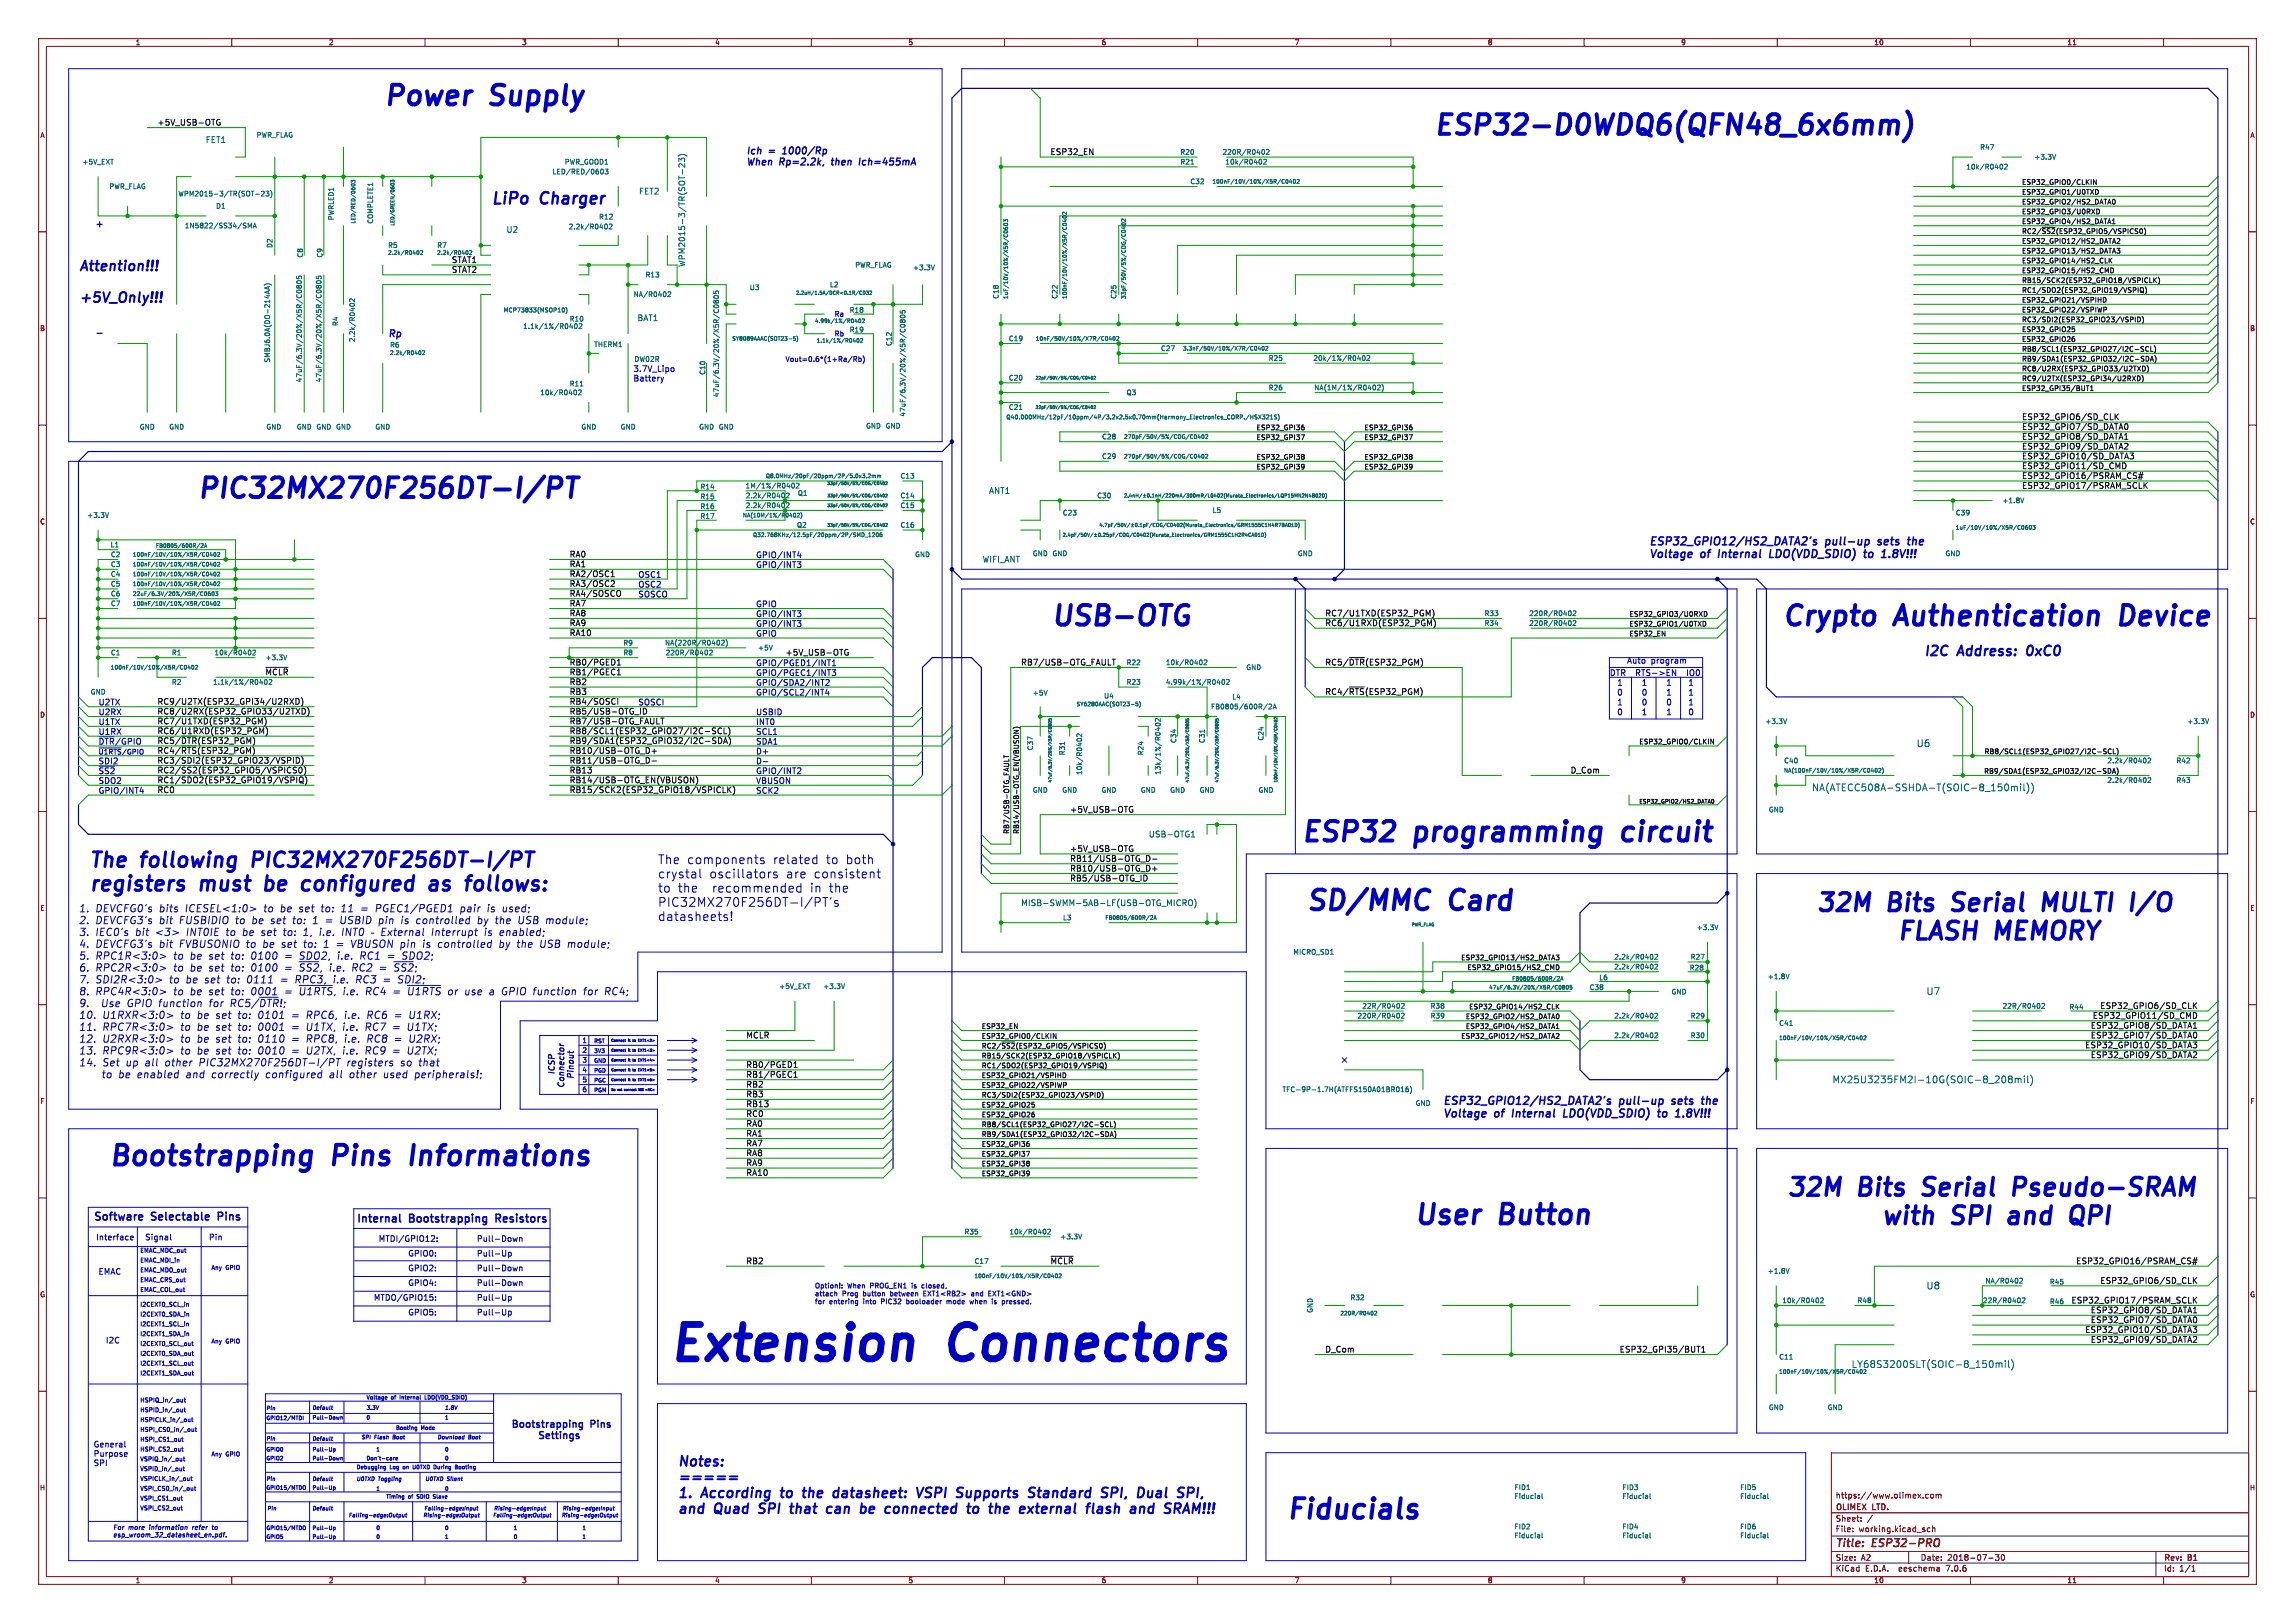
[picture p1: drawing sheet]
<svg xmlns="http://www.w3.org/2000/svg" width="594mm" height="420mm" viewBox="0 0 594 420" stroke-linecap="round" stroke-linejoin="round" font-family="sans-serif">
<defs><g id="words">
<g font-size="12.4" fill="#0000c2">
<text x="172.7" y="352.8">Extension</text>
<text x="246.5" y="352.8">Connectors</text>
</g>
<g font-size="7.1" fill="#0000c2">
<text x="99.1" y="27.7">Power</text>
<text x="127.5" y="27.7">Supply</text>
<text x="370.8" y="35.3">ESP32-D0WDQ6(QFN48_6x6mm)</text>
<text x="50.8" y="129.3">PIC32MX270F256DT-I/PT</text>
<text x="271.8" y="162.3">USB-OTG</text>
<text x="461" y="162.3">Crypto</text>
<text x="491.1" y="162.3">Authentication</text>
<text x="551.2" y="162.3">Device</text>
<text x="336.5" y="218.2">ESP32</text>
<text x="366.6" y="218.2">programming</text>
<text x="422.4" y="218.2">circuit</text>
<text x="337.8" y="236">SD/MMC</text>
<text x="375.7" y="236">Card</text>
<text x="27.9" y="302">Bootstrapping</text>
<text x="86.6" y="302">Pins</text>
<text x="108.7" y="302">Informations</text>
<text x="365.8" y="317.3">User</text>
<text x="388.6" y="317.3">Button</text>
<text x="332.7" y="393.5">Fiducials</text>
</g>
<g font-size="6.4" fill="#0000c2">
<text x="469.9" y="236.2">32M</text>
<text x="489.1" y="236.2">Bits</text>
<text x="507.5" y="236.2">Serial</text>
<text x="532.6" y="236.2">MULTI</text>
<text x="557.3" y="236.2">I/O</text>
<text x="501.8" y="243.6">FLASH MEMORY</text>
<text x="462.3" y="309.9">32M</text>
<text x="481.5" y="309.9">Bits</text>
<text x="499.9" y="309.9">Serial</text>
<text x="525" y="309.9">Pseudo-SRAM</text>
<text x="499.5" y="317.3">with</text>
<text x="518.5" y="317.3">SPI</text>
<text x="534.9" y="317.3">and</text>
</g>
<g font-size="5.3" fill="#0000c2">
<text x="22.9" y="224.8">The</text>
<text x="36.9" y="224.8">following</text>
<text x="67.1" y="224.8">PIC32MX270F256DT-I/PT</text>
<text x="22.9" y="230.9">registers</text>
<text x="52.1" y="230.9">must</text>
<text x="70.4" y="230.9">be</text>
<text x="81.5" y="230.9">configured</text>
<text x="116" y="230.9">as</text>
<text x="127" y="230.9">follows:</text>
</g>
<g font-size="4.2" fill="#0000c2">
<text x="127" y="53.1">LiPo</text>
<text x="140" y="53.1">Charger</text>
</g>
<g font-size="3.5" fill="#0000c2">
<text x="20.3" y="70.3">Attention!!!</text>
<text x="20.3" y="78.5">+5V_Only!!!</text>
<text x="497.8" y="169.9">I2C</text>
<text x="507" y="169.9">Address:</text>
<text x="525.8" y="169.9">0xC0</text>
<text x="175.3" y="379.6">Notes:</text>
<text x="175.3" y="383.7">=====</text>
<text x="175.3" y="387.8">1.</text>
<text x="181.8" y="387.8">According</text>
<text x="203.3" y="387.8">to</text>
<text x="210" y="387.8">the</text>
<text x="218.9" y="387.8">datasheet:</text>
<text x="241.5" y="387.8">VSPI</text>
<text x="252.8" y="387.8">Supports</text>
<text x="272.5" y="387.8">Standard</text>
<text x="292.4" y="387.8">SPI,</text>
<text x="302.7" y="387.8">Dual</text>
<text x="175.3" y="391.9">and</text>
<text x="185.1" y="391.9">Quad</text>
<text x="197.6" y="391.9">SPI</text>
<text x="206.7" y="391.9">that</text>
<text x="217.2" y="391.9">can</text>
<text x="226.9" y="391.9">be</text>
<text x="234.3" y="391.9">connected</text>
<text x="256.6" y="391.9">to</text>
<text x="263.3" y="391.9">the</text>
<text x="272.2" y="391.9">external</text>
<text x="290.5" y="391.9">flash</text>
<text x="302.9" y="391.9">and</text>
<text x="312.8" y="391.9">SRAM!!!</text>
</g>
<g font-size="3.2" fill="#0000c2">
<text x="170.2" y="223.8">The components</text>
<text x="170.2" y="227.5">crystal</text>
<text x="183.5" y="227.5">oscillators</text>
<text x="199.9" y="223.8">related</text>
<text x="203.3" y="227.5">are</text>
<text x="210.5" y="227.5">consistent</text>
<text x="213.6" y="223.8">to</text>
<text x="218.7" y="223.8">both</text>
<text x="170.2" y="231.1">to</text>
<text x="175.3" y="231.1">the</text>
<text x="184.1" y="231.1">recommended</text>
<text x="209.5" y="231.1">in</text>
<text x="214.4" y="231.1">the</text>
<text x="170.2" y="234.8">PIC32MX270F256DT-I/PT's</text>
<text x="170.2" y="238.5">datasheets!</text>
</g>
<g font-size="2.8" fill="#0000c2">
<text x="426.7" y="141.3">ESP32_GPIO12/HS2_DATA2's</text>
<text x="472.6" y="141.3">pull-up</text>
<text x="487" y="141.3">sets</text>
<text x="495.5" y="141.3">the</text>
<text x="426.7" y="144.5">Voltage</text>
<text x="440.3" y="144.5">of</text>
<text x="445.7" y="144.5">Internal</text>
<text x="459.7" y="144.5">LDO(VDD_SDIO)</text>
<text x="485" y="144.5">to</text>
<text x="490.4" y="144.5">1.8V!!!</text>
<text x="373.4" y="286">ESP32_GPIO12/HS2_DATA2's</text>
<text x="419.3" y="286">pull-up</text>
<text x="433.6" y="286">sets</text>
<text x="442.2" y="286">the</text>
<text x="373.4" y="289.3">Voltage</text>
<text x="387" y="289.3">of</text>
<text x="392.3" y="289.3">Internal</text>
<text x="406.4" y="289.3">LDO(VDD_SDIO)</text>
<text x="431.7" y="289.3">to</text>
<text x="437.1" y="289.3">1.8V!!!</text>
<text x="24.1" y="316">Software</text>
<text x="39.4" y="316">Selectable</text>
<text x="57.4" y="316">Pins</text>
<text x="92.2" y="316.5">Internal</text>
<text x="106.1" y="316.5">Bootstrapping</text>
<text x="129.3" y="316.5">Resistors</text>
</g>
<g font-size="2.8" fill="#840000">
<text x="475" y="400.9">Title:</text>
<text x="484.7" y="400.9">ESP32-PRO</text>
</g>
<g font-size="2.7" fill="#0000c2">
<text x="20.3" y="236.2">1.</text>
<text x="20.3" y="239.3">2.</text>
<text x="24.6" y="236.2">DEVCFG0's</text>
<text x="24.6" y="239.3">DEVCFG3's</text>
<text x="41.1" y="236.2">bits</text>
<text x="41.1" y="239.3">bit</text>
<text x="46.3" y="239.3">FUSBIDIO</text>
<text x="47.9" y="236.2">ICESEL&lt;1:0&gt;</text>
<text x="60.9" y="239.3">to</text>
<text x="65.2" y="239.3">be</text>
<text x="68.2" y="236.2">to</text>
<text x="70.1" y="239.3">set</text>
<text x="72.6" y="236.2">be</text>
<text x="75.9" y="239.3">to:</text>
<text x="77.5" y="236.2">set</text>
<text x="81.2" y="239.3">1</text>
<text x="83.3" y="236.2">to:</text>
<text x="84.5" y="239.3">=</text>
<text x="88.4" y="239.3">USBID pin</text>
<text x="88.5" y="236.2">11</text>
<text x="93.7" y="236.2">=</text>
<text x="97.6" y="236.2">PGEC1/PGED1</text>
<text x="104.3" y="239.3">is</text>
<text x="108.3" y="239.3">controlled</text>
<text x="119.6" y="236.2">pair</text>
<text x="124.3" y="239.3">by the</text>
<text x="126.6" y="236.2">is</text>
<text x="130.6" y="236.2">used;</text>
<text x="134.9" y="239.3">USB module;</text>
<text x="20.3" y="242.3">3.</text>
<text x="20.3" y="245.4">4.</text>
<text x="24.6" y="242.3">IEC0's</text>
<text x="24.6" y="245.4">DEVCFG3's</text>
<text x="34.9" y="242.3">bit</text>
<text x="40.1" y="242.3">&lt;3&gt;</text>
<text x="41.1" y="245.4">bit</text>
<text x="46.3" y="245.4">FVBUSONIO to</text>
<text x="48.2" y="242.3">INT0IE to</text>
<text x="62.9" y="242.3">be</text>
<text x="67.8" y="242.3">set</text>
<text x="68.1" y="245.4">be</text>
<text x="72.9" y="245.4">set</text>
<text x="73.5" y="242.3">to:</text>
<text x="78.7" y="245.4">to:</text>
<text x="78.8" y="242.3">1,</text>
<text x="83" y="242.3">i.e.</text>
<text x="84" y="245.4">1</text>
<text x="87.3" y="245.4">=</text>
<text x="91.2" y="245.4">VBUSON pin</text>
<text x="99.2" y="242.3">External</text>
<text x="110" y="245.4">is</text>
<text x="112.4" y="242.3">Interrupt</text>
<text x="113.9" y="245.4">controlled</text>
<text x="126.1" y="242.3">is</text>
<text x="129.9" y="245.4">by the</text>
<text x="130.1" y="242.3">enabled;</text>
<text x="140.6" y="245.4">USB module;</text>
<text x="20.3" y="248.5">5.</text>
<text x="20.3" y="251.5">6.</text>
<text x="24.6" y="248.5">RPC1R&lt;3:0&gt;</text>
<text x="24.6" y="251.5">RPC2R&lt;3:0&gt;</text>
<text x="44.8" y="248.5">to</text>
<text x="44.8" y="251.5">to</text>
<text x="49.1" y="248.5">be</text>
<text x="49.1" y="251.5">be</text>
<text x="54" y="248.5">set</text>
<text x="54" y="251.5">set</text>
<text x="59.8" y="248.5">to:</text>
<text x="59.8" y="251.5">to:</text>
<text x="65" y="248.5">0100</text>
<text x="65" y="251.5">0100</text>
<text x="73.8" y="248.5">=</text>
<text x="73.8" y="251.5">=</text>
<text x="77.7" y="248.5">SDO2,</text>
<text x="77.7" y="251.5">~{SS2},</text>
<text x="85.6" y="251.5">i.e.</text>
<text x="87.7" y="248.5">i.e.</text>
<text x="91.5" y="251.5">RC2 =</text>
<text x="93.6" y="248.5">RC1 =</text>
<text x="102.5" y="251.5">~{SS2};</text>
<text x="104.6" y="248.5">SDO2;</text>
<text x="20.3" y="254.6">7.</text>
<text x="20.3" y="257.7">8.</text>
<text x="24.6" y="254.6">SDI2R&lt;3:0&gt;</text>
<text x="24.6" y="257.7">RPC4R&lt;3:0&gt;</text>
<text x="43.7" y="254.6">to</text>
<text x="44.8" y="257.7">to</text>
<text x="48" y="254.6">be</text>
<text x="49.1" y="257.7">be</text>
<text x="52.9" y="254.6">set</text>
<text x="54" y="257.7">set</text>
<text x="58.7" y="254.6">to:</text>
<text x="59.8" y="257.7">to:</text>
<text x="64" y="254.6">0111</text>
<text x="65" y="257.7">0001</text>
<text x="72.7" y="254.6">=</text>
<text x="73.8" y="257.7">=</text>
<text x="76.6" y="254.6">RPC3,</text>
<text x="77.7" y="257.7">~{U1RTS},</text>
<text x="86.6" y="254.6">i.e.</text>
<text x="89.1" y="257.7">i.e.</text>
<text x="92.5" y="254.6">RC3 =</text>
<text x="95" y="257.7">RC4 =</text>
<text x="103.5" y="254.6">SDI2;</text>
<text x="106.1" y="257.7">~{U1RTS}</text>
<text x="116.6" y="257.7">or use</text>
<text x="127.4" y="257.7">a GPIO function</text>
<text x="152" y="257.7">for</text>
<text x="157.6" y="257.7">RC4;</text>
<text x="20.3" y="260.7">9.</text>
<text x="20.3" y="263.8">10.</text>
<text x="26.1" y="260.7">Use</text>
<text x="26.4" y="263.8">U1RXR&lt;3:0&gt;</text>
<text x="32.8" y="260.7">GPIO function</text>
<text x="46.6" y="263.8">to</text>
<text x="50.9" y="263.8">be</text>
<text x="54.2" y="260.7">for</text>
<text x="55.8" y="263.8">set</text>
<text x="59.7" y="260.7">RC5/~{DTR}!;</text>
<text x="61.6" y="263.8">to:</text>
<text x="66.9" y="263.8">0101</text>
<text x="75.6" y="263.8">=</text>
<text x="79.5" y="263.8">RPC6,</text>
<text x="89.5" y="263.8">i.e.</text>
<text x="95.4" y="263.8">RC6 =</text>
<text x="106.4" y="263.8">U1RX;</text>
<text x="20.3" y="266.9">11.</text>
<text x="20.3" y="269.9">12.</text>
<text x="26.4" y="266.9">RPC7R&lt;3:0&gt;</text>
<text x="26.4" y="269.9">U2RXR&lt;3:0&gt;</text>
<text x="46.6" y="266.9">to</text>
<text x="46.6" y="269.9">to</text>
<text x="50.9" y="266.9">be</text>
<text x="50.9" y="269.9">be</text>
<text x="55.8" y="266.9">set</text>
<text x="55.8" y="269.9">set</text>
<text x="61.6" y="266.9">to:</text>
<text x="61.6" y="269.9">to:</text>
<text x="66.9" y="266.9">0001</text>
<text x="66.9" y="269.9">0110</text>
<text x="75.6" y="266.9">=</text>
<text x="75.6" y="269.9">=</text>
<text x="79.5" y="266.9">U1TX,</text>
<text x="79.5" y="269.9">RPC8,</text>
<text x="89" y="266.9">i.e.</text>
<text x="89.5" y="269.9">i.e.</text>
<text x="94.9" y="266.9">RC7 =</text>
<text x="95.4" y="269.9">RC8 =</text>
<text x="106" y="266.9">U1TX;</text>
<text x="106.4" y="269.9">U2RX;</text>
<text x="20.3" y="273">13.</text>
<text x="26.4" y="273">RPC9R&lt;3:0&gt;</text>
<text x="46.6" y="273">to</text>
<text x="50.9" y="273">be</text>
<text x="55.8" y="273">set</text>
<text x="61.6" y="273">to:</text>
<text x="66.9" y="273">0010</text>
<text x="75.6" y="273">=</text>
<text x="79.5" y="273">U2TX,</text>
<text x="89" y="273">i.e.</text>
<text x="94.9" y="273">RC9 =</text>
<text x="106" y="273">U2TX;</text>
<text x="20.3" y="276.1">14.</text>
<text x="26.4" y="276.1">Set up</text>
<text x="26.4" y="279.2">to</text>
<text x="30.8" y="279.2">be</text>
<text x="35.7" y="279.2">enabled</text>
<text x="37.4" y="276.1">all</text>
<text x="42.7" y="276.1">other</text>
<text x="48.3" y="279.2">and</text>
<text x="51.5" y="276.1">PIC32MX270F256DT-I/PT</text>
<text x="55" y="279.2">correctly</text>
<text x="69.1" y="279.2">configured</text>
<text x="85.7" y="279.2">all</text>
<text x="89.9" y="276.1">registers</text>
<text x="90.9" y="279.2">other</text>
<text x="99.8" y="279.2">used</text>
<text x="103.9" y="276.1">so</text>
<text x="107.9" y="279.2">peripherals!;</text>
<text x="108.7" y="276.1">that</text>
</g>
<g font-size="2.5" fill="#0000c2">
<text x="193" y="40.1">Ich</text>
<text x="199.1" y="40.1">=</text>
<text x="203.4" y="40.1">1000/Rp</text>
<text x="193" y="42.9">When</text>
<text x="201.9" y="42.9">Rp=2.2k,</text>
<text x="216.1" y="42.9">then</text>
<text x="223.9" y="42.9">Ich=455mA</text>
<text x="100.3" y="87.4">Rp</text>
<text x="132.2" y="369.6">Bootstrapping</text>
<text x="153" y="369.6">Pins</text>
<text x="142.7" y="372.5">Settings</text>
</g>
<g font-size="2.5" fill="#006464">
<text x="496" y="193.5">U6</text>
<text x="468.9" y="205">NA(ATECC508A-SSHDA-T(SOIC-8_150mil))</text>
<text x="498.6" y="257.7">U7</text>
<text x="474.2" y="280.5">MX25U3235FM2I-10G(SOIC-8_208mil)</text>
<text x="498.6" y="333.9">U8</text>
<text x="479.2" y="354.2">LY68S3200SLT(SOIC-8_150mil)</text>
</g>
<text font-size="2.4" fill="#0000c2" x="24.5" y="58.9">+</text>
<g font-size="2.1" fill="#0f0f0f">
<text x="40.6" y="32.6">+5V_USB-OTG</text>
<text x="271.8" y="40.2">ESP32_EN</text>
<text x="116.8" y="70.7">STAT2</text>
<text x="523.2" y="108.8">ESP32_GPIO6/SD_CLK</text>
<text x="523.2" y="113.9">ESP32_GPIO8/SD_DATA1</text>
<text x="523.2" y="111.3">ESP32_GPIO7/SD_DATA0</text>
<text x="523.2" y="119">ESP32_GPIO10/SD_DATA3</text>
<text x="523.2" y="116.4">ESP32_GPIO9/SD_DATA2</text>
<text x="523.2" y="121.5">ESP32_GPIO11/SD_CMD</text>
<text x="523.2" y="124">ESP32_GPIO16/PSRAM_CS#</text>
<text x="523.2" y="126.6">ESP32_GPIO17/PSRAM_SCLK</text>
<text x="147.3" y="146.9">RA1</text>
<text x="147.3" y="144.4">RA0</text>
<text x="147.3" y="149.4">RA2/OSC1</text>
<text x="147.3" y="152">RA3/OSC2</text>
<text x="147.3" y="154.5">RA4/SOSCO</text>
<text x="147.3" y="159.6">RA8</text>
<text x="147.3" y="157.1">RA7</text>
<text x="342.9" y="159.6">RC7/U1TXD(ESP32_PGM)</text>
<text x="147.3" y="162.1">RA9</text>
<text x="147.3" y="164.7">RA10</text>
<text x="342.9" y="162.1">RC6/U1RXD(ESP32_PGM)</text>
<text x="147.3" y="172.3">RB0/PGED1</text>
<text x="264.2" y="172.3">RB7/USB-OTG_FAULT</text>
<text x="342.9" y="172.3">RC5/~{DTR}(ESP32_PGM)</text>
<text x="147.3" y="177.4">RB2</text>
<text x="147.3" y="174.8">RB1/PGEC1</text>
<text x="147.3" y="179.9">RB3</text>
<text x="342.9" y="179.9">RC4/~{RTS}(ESP32_PGM)</text>
<text x="40.6" y="185">RC8/U2RX(ESP32_GPIO33/U2TXD)</text>
<text x="40.6" y="182.5">RC9/U2TX(ESP32_GPI34/U2RXD)</text>
<text x="147.3" y="182.5">RB4/SOSCI</text>
<text x="147.3" y="185">RB5/USB-OTG_ID</text>
<text x="40.6" y="190.1">RC6/U1RXD(ESP32_PGM)</text>
<text x="40.6" y="187.5">RC7/U1TXD(ESP32_PGM)</text>
<text x="147.3" y="187.5">RB7/USB-OTG_FAULT</text>
<text x="147.3" y="190.1">RB8/SCL1(ESP32_GPIO27/I2C-SCL)</text>
<text x="40.6" y="195.2">RC4/~{RTS}(ESP32_PGM)</text>
<text x="40.6" y="197.7">RC3/SDI2(ESP32_GPIO23/VSPID)</text>
<text x="40.6" y="192.6">RC5/~{DTR}(ESP32_PGM)</text>
<text x="147.3" y="195.2">RB10/USB-OTG_D+</text>
<text x="147.3" y="197.7">RB11/USB-OTG_D-</text>
<text x="147.3" y="192.6">RB9/SDA1(ESP32_GPIO32/I2C-SDA)</text>
<text x="40.6" y="202.8">RC1/SDO2(ESP32_GPIO19/VSPIQ)</text>
<text x="40.6" y="200.2">RC2/~{SS2}(ESP32_GPIO5/VSPICS0)</text>
<text x="147.3" y="202.8">RB14/USB-OTG_EN(VBUSON)</text>
<text x="147.3" y="200.2">RB13</text>
<text x="406.4" y="200.2">D_Com</text>
<text x="40.6" y="205.3">RC0</text>
<text x="147.3" y="205.3">RB15/SCK2(ESP32_GPIO18/VSPICLK)</text>
<text x="276.9" y="210.4">+5V_USB-OTG</text>
<text x="276.9" y="220.6">+5V_USB-OTG</text>
<text x="276.9" y="223.1">RB11/USB-OTG_D-</text>
<text x="276.9" y="225.6">RB10/USB-OTG_D+</text>
<text x="276.9" y="228.2">RB5/USB-OTG_ID</text>
<text x="541.6" y="263.7">ESP32_GPIO11/SD_CMD</text>
<text x="543.6" y="261.2">ESP32_GPIO6/SD_CLK</text>
<text x="193" y="268.8">~{MCLR}</text>
<text x="541.1" y="268.8">ESP32_GPIO7/SD_DATA0</text>
<text x="541.1" y="266.3">ESP32_GPIO8/SD_DATA1</text>
<text x="539.6" y="271.4">ESP32_GPIO10/SD_DATA3</text>
<text x="541.1" y="273.9">ESP32_GPIO9/SD_DATA2</text>
<text x="193" y="276.4">RB0/PGED1</text>
<text x="193" y="279">RB1/PGEC1</text>
<text x="193" y="281.5">RB2</text>
<text x="193" y="286.6">RB13</text>
<text x="193" y="284.1">RB3</text>
<text x="193" y="291.7">RA0</text>
<text x="193" y="289.1">RC0</text>
<text x="193" y="296.8">RA7</text>
<text x="193" y="294.2">RA1</text>
<text x="193" y="299.3">RA8</text>
<text x="193" y="301.8">RA9</text>
<text x="193" y="304.4">RA10</text>
<text x="193" y="327.2">RB2</text>
<text x="271.8" y="327.2">~{MCLR}</text>
<text x="537.3" y="327.2">ESP32_GPIO16/PSRAM_CS#</text>
<text x="543.6" y="332.3">ESP32_GPIO6/SD_CLK</text>
<text x="536.1" y="337.4">ESP32_GPIO17/PSRAM_SCLK</text>
<text x="541.1" y="339.9">ESP32_GPIO8/SD_DATA1</text>
<text x="539.6" y="345">ESP32_GPIO10/SD_DATA3</text>
<text x="541.1" y="342.5">ESP32_GPIO7/SD_DATA0</text>
<text x="541.1" y="347.6">ESP32_GPIO9/SD_DATA2</text>
<text x="342.9" y="350.1">D_Com</text>
<text x="419.1" y="350.1">ESP32_GPI35/BUT1</text>
</g>
<g font-size="2.1" fill="#006464">
<text x="53.2" y="37.2">FET1</text>
<text x="165.3" y="50.5">FET2</text>
<text x="131" y="60.4">U2</text>
<text x="116.8" y="68.2">STAT1</text>
<text x="177.5" y="69.2" transform="rotate(-90 177.5 69.2)">WPM2015-3/TR(SOT-23)</text>
<text x="164.9" y="83.3">BAT1</text>
<text x="255.9" y="128">ANT1</text>
<text x="254.2" y="145.8">WIFI_ANT</text>
<text x="68.6" y="174.8">~{MCLR}</text>
<text x="297.2" y="216.9">USB-OTG1</text>
<text x="264.2" y="234.7">MISB-SWMM-5AB-LF(USB-OTG_MICRO)</text>
</g>
<g font-size="2.1" fill="#0000c2">
<text x="163.8" y="96.4">3.7V_Lipo</text>
<text x="163.8" y="98.8">Battery</text>
<text x="165.1" y="149.6">OSC1</text>
<text x="195.6" y="147.1">GPIO/INT3</text>
<text x="195.6" y="144.5">GPIO/INT4</text>
<text x="165.1" y="152.2">OSC2</text>
<text x="165.1" y="154.7">SOSCO</text>
<text x="195.6" y="159.8">GPIO/INT3</text>
<text x="195.6" y="157.2">GPIO</text>
<text x="195.6" y="164.9">GPIO</text>
<text x="195.6" y="162.3">GPIO/INT3</text>
<text x="195.6" y="172.5">GPIO/PGED1/INT1</text>
<text x="203.2" y="169.8">+5V_USB-OTG</text>
<text x="421" y="171.8">Auto</text>
<text x="427.3" y="171.8">program</text>
<text x="195.6" y="175">GPIO/PGEC1/INT3</text>
<text x="195.6" y="177.6">GPIO/SDA2/INT2</text>
<text x="416.6" y="175">DTR</text>
<text x="418.5" y="177.6">1</text>
<text x="423.4" y="175">RTS-&gt;EN</text>
<text x="424.8" y="177.6">1</text>
<text x="431.2" y="177.6">1</text>
<text x="436.9" y="177.6">1</text>
<text x="436.9" y="175">IO0</text>
<text x="25.4" y="185.2">U2RX</text>
<text x="25.4" y="182.6">U2TX</text>
<text x="165.1" y="182.6">SOSCI</text>
<text x="195.6" y="180.1">GPIO/SCL2/INT4</text>
<text x="195.6" y="185.2">USBID</text>
<text x="418.5" y="180.1">0</text>
<text x="418.5" y="185.2">0</text>
<text x="418.5" y="182.6">1</text>
<text x="424.8" y="185.2">1</text>
<text x="424.8" y="182.6">0</text>
<text x="424.8" y="180.1">0</text>
<text x="431.2" y="180.1">1</text>
<text x="431.2" y="185.2">1</text>
<text x="431.2" y="182.6">0</text>
<text x="436.9" y="180.1">1</text>
<text x="436.9" y="182.6">1</text>
<text x="436.9" y="185.2">0</text>
<text x="25.4" y="187.7">U1TX</text>
<text x="25.4" y="190.3">U1RX</text>
<text x="195.6" y="187.7">INT0</text>
<text x="195.6" y="190.3">SCL1</text>
<text x="25.4" y="197.9">SDI2</text>
<text x="25.4" y="192.8">~{DTR}/GPIO</text>
<text x="195.6" y="192.8">SDA1</text>
<text x="195.6" y="197.9">D-</text>
<text x="195.6" y="195.3">D+</text>
<text x="25.4" y="203">SDO2</text>
<text x="25.4" y="200.4">~{SS2}</text>
<text x="195.6" y="200.4">GPIO/INT2</text>
<text x="195.6" y="203">VBUSON</text>
<text x="25.4" y="205.5">GPIO/INT4</text>
<text x="195.6" y="205.5">SCK2</text>
<text x="143.7" y="276.4" transform="rotate(-90 143.7 276.4)">ICSP</text>
<text x="146.1" y="281.7" transform="rotate(-90 146.1 281.7)">Connector</text>
<text x="148.6" y="278.1" transform="rotate(-90 148.6 278.1)">Pinout</text>
<text x="24.8" y="321.1">Interface</text>
<text x="37.5" y="321.1">Signal</text>
<text x="54" y="321.1">Pin</text>
<text x="97.9" y="321.4">MTDI/GPIO12:</text>
<text x="123.3" y="321.4">Pull-Down</text>
<text x="25.4" y="330">EMAC</text>
<text x="105.5" y="329.1">GPIO2:</text>
<text x="105.5" y="325.3">GPIO0:</text>
<text x="123.3" y="329.1">Pull-Down</text>
<text x="123.3" y="325.3">Pull-Up</text>
<text x="105.5" y="332.9">GPIO4:</text>
<text x="123.3" y="332.9">Pull-Down</text>
<text x="96.6" y="336.7">MTDO/GPIO15:</text>
<text x="105.5" y="340.5">GPIO5:</text>
<text x="123.3" y="336.7">Pull-Up</text>
<text x="123.3" y="340.5">Pull-Up</text>
<text x="27.3" y="347.7">I2C</text>
<text x="24.1" y="374.7">General</text>
<text x="24.1" y="377.1">Purpose</text>
<text x="24.1" y="379.5">SPI</text>
</g>
<g font-size="2.1" fill="#840000">
<text x="475" y="388">https://www.olimex.com</text>
<text x="475" y="394">Sheet:</text>
<text x="475" y="391.2">OLIMEX</text>
<text x="484.7" y="391.2">LTD.</text>
<text x="475" y="396.7">File:</text>
<text x="481.1" y="396.7">working.kicad_sch</text>
<text x="475" y="406.9">KiCad</text>
<text x="475" y="404.1">Size:</text>
<text x="481.7" y="404.1">A2</text>
<text x="482.7" y="406.9">E.D.A.</text>
<text x="491.6" y="406.9">eeschema</text>
<text x="497" y="404.1">Date:</text>
<text x="504" y="406.9">7.0.6</text>
<text x="504" y="404.1">2018-07-30</text>
<text x="560" y="404.3">Rev:</text>
<text x="560" y="406.9">Id:</text>
<text x="564.1" y="406.9">1/1</text>
<text x="566.4" y="404.3">B1</text>
</g>
<g font-size="1.8" fill="#840000">
<text x="35" y="11.9">1</text>
<text x="85" y="11.9">2</text>
<text x="135" y="11.9">3</text>
<text x="185" y="11.9">4</text>
<text x="235" y="11.9">5</text>
<text x="285" y="11.9">6</text>
<text x="335" y="11.9">7</text>
<text x="385" y="11.9">8</text>
<text x="435" y="11.9">9</text>
<text x="485" y="11.9">10</text>
<text x="535" y="11.9">11</text>
<text x="10.3" y="35.9">A</text>
<text x="582.3" y="35.9">A</text>
<text x="10.3" y="85.9">B</text>
<text x="582.3" y="85.9">B</text>
<text x="10.3" y="135.9">C</text>
<text x="582.3" y="135.9">C</text>
<text x="10.3" y="185.9">D</text>
<text x="582.3" y="185.9">D</text>
<text x="10.3" y="235.9">E</text>
<text x="582.3" y="235.9">E</text>
<text x="10.3" y="285.9">F</text>
<text x="582.3" y="285.9">F</text>
<text x="10.3" y="335.9">G</text>
<text x="582.3" y="335.9">G</text>
<text x="10.2" y="385.9">H</text>
<text x="582.2" y="385.9">H</text>
<text x="35" y="409.9">1</text>
<text x="85" y="409.9">2</text>
<text x="135" y="409.9">3</text>
<text x="185" y="409.9">4</text>
<text x="235" y="409.9">5</text>
<text x="285" y="409.9">6</text>
<text x="335" y="409.9">7</text>
<text x="385" y="409.9">8</text>
<text x="435" y="409.9">9</text>
<text x="485" y="409.9">10</text>
<text x="535" y="409.9">11</text>
</g>
<g font-size="1.8" fill="#006464">
<text x="66.3" y="35.8">PWR_FLAG</text>
<text x="305.4" y="40.2">R20</text>
<text x="316.3" y="40.2">220R/R0402</text>
<text x="512.4" y="39">R47</text>
<text x="526.4" y="41.5">+3.3V</text>
<text x="21.2" y="42.8">+5V_EXT</text>
<text x="142.9" y="45.3">LED/RED/0603</text>
<text x="146.1" y="42.8">PWR_GOOD1</text>
<text x="305.4" y="42.8">R21</text>
<text x="308" y="47.9">C32</text>
<text x="317" y="42.8">10k/R0402</text>
<text x="508.8" y="44">10k/R0402</text>
<text x="28.2" y="49.1">PWR_FLAG</text>
<text x="46" y="51">WPM2015-3/TR(SOT-23)</text>
<text x="47.7" y="59.3">1N5822/SS34/SMA</text>
<text x="55.8" y="54.2">D1</text>
<text x="86.6" y="57.1" transform="rotate(-90 86.6 57.1)">PWRLED1</text>
<text x="96.7" y="58" transform="rotate(-90 96.7 58)">COMPLETE1</text>
<text x="147.1" y="59.5">2.2k/R0402</text>
<text x="154.9" y="57">R12</text>
<text x="70.7" y="64.3" transform="rotate(-90 70.7 64.3)">D2</text>
<text x="100.3" y="64.4">R5</text>
<text x="113" y="64.4">R7</text>
<text x="78.6" y="66.8" transform="rotate(-90 78.6 66.8)">C8</text>
<text x="83.7" y="66.8" transform="rotate(-90 83.7 66.8)">C9</text>
<text x="167" y="72">R13</text>
<text x="221.2" y="69.4">PWR_FLAG</text>
<text x="236.2" y="70.1">+3.3V</text>
<text x="163.9" y="77.1">NA/R0402</text>
<text x="194" y="75.3">U3</text>
<text x="214.7" y="74.5">L2</text>
<text x="258.7" y="77.5" transform="rotate(-90 258.7 77.5)">C18</text>
<text x="273.9" y="77.5" transform="rotate(-90 273.9 77.5)">C22</text>
<text x="289.2" y="77.5" transform="rotate(-90 289.2 77.5)">C25</text>
<text x="147.3" y="83.4">R10</text>
<text x="215.9" y="82">Ra</text>
<text x="219.8" y="81.1">R18</text>
<text x="87.7" y="84.5" transform="rotate(-90 87.7 84.5)">R4</text>
<text x="92" y="88.7" transform="rotate(-90 92 88.7)">2.2k/R0402</text>
<text x="135.3" y="85.3">1.1k/1%/R0402</text>
<text x="215.9" y="87.1">Rb</text>
<text x="219.8" y="86.2">R19</text>
<text x="231" y="89.7" transform="rotate(-90 231 89.7)">C12</text>
<text x="261" y="88.5">C19</text>
<text x="70.1" y="93.9" transform="rotate(-90 70.1 93.9)">SMBJ6.0A(DO-214AA)</text>
<text x="100.8" y="90.1">R6</text>
<text x="153.7" y="90">THERM1</text>
<text x="164.1" y="93.8">DW02R</text>
<text x="300.4" y="91">C27</text>
<text x="328.3" y="93.6">R25</text>
<text x="339.8" y="93.6">20k/1%/R0402</text>
<text x="78.3" y="99" transform="rotate(-90 78.3 99)">47uF/6.3V/20%/X5R/C0805</text>
<text x="83.4" y="99" transform="rotate(-90 83.4 99)">47uF/6.3V/20%/X5R/C0805</text>
<text x="147.3" y="100.2">R11</text>
<text x="182.7" y="97.1" transform="rotate(-90 182.7 97.1)">C10</text>
<text x="261" y="98.7">C20</text>
<text x="328.3" y="101.2">R26</text>
<text x="340" y="101.2">NA(1M/1%/R0402)</text>
<text x="139.7" y="102.5">10k/R0402</text>
<text x="186.3" y="102.9" transform="rotate(-90 186.3 102.9)">47uF/6.3V/20%/X5R/C0805</text>
<text x="234.5" y="107.9" transform="rotate(-90 234.5 107.9)">47uF/6.3V/20%/X5R/C0805</text>
<text x="261" y="106.3">C21</text>
<text x="291.5" y="102.5">Q3</text>
<text x="36.1" y="111.4">GND</text>
<text x="43.7" y="111.4">GND</text>
<text x="68.8" y="111.4">GND</text>
<text x="76.7" y="111.4">GND GND GND</text>
<text x="97" y="111.4">GND</text>
<text x="150.4" y="111.4">GND</text>
<text x="160.5" y="111.4">GND</text>
<text x="180.8" y="111.4">GND GND</text>
<text x="224" y="111.1">GND GND</text>
<text x="285.1" y="113.9">C28</text>
<text x="285.1" y="119">C29</text>
<text x="233" y="124.1">C13</text>
<text x="181.2" y="129.4">R15</text>
<text x="181.2" y="126.8">R14</text>
<text x="181.2" y="131.9">R16</text>
<text x="192.9" y="126.6">1M/1%/R0402</text>
<text x="192.9" y="129.1">2.2k/R0402</text>
<text x="192.9" y="131.7">2.2k/R0402</text>
<text x="206.4" y="128.5">Q1</text>
<text x="233" y="129.1">C14</text>
<text x="233" y="131.7">C15</text>
<text x="283.9" y="129.1">C30</text>
<text x="518.2" y="130.4">+1.8V</text>
<text x="22.5" y="134.2">+3.3V</text>
<text x="181.2" y="134.5">R17</text>
<text x="206.2" y="136.8">Q2</text>
<text x="233" y="136.8">C16</text>
<text x="275" y="133.6">C23</text>
<text x="313.7" y="132.9">L5</text>
<text x="506.1" y="133.6">C39</text>
<text x="28.5" y="141.8">L1</text>
<text x="28.6" y="144.4">C2</text>
<text x="28.6" y="149.5">C4</text>
<text x="28.6" y="146.9">C3</text>
<text x="236.7" y="144.4">GND</text>
<text x="267.2" y="144.1">GND GND</text>
<text x="335.8" y="144.1">GND</text>
<text x="503.4" y="144.1">GND</text>
<text x="28.6" y="152">C5</text>
<text x="28.6" y="154.5">C6</text>
<text x="28.6" y="157.1">C7</text>
<text x="384.1" y="159.6">R33</text>
<text x="395.7" y="159.6">220R/R0402</text>
<text x="161.2" y="167.2">R9</text>
<text x="172" y="167.2">NA(220R/R0402)</text>
<text x="384.1" y="162.2">R34</text>
<text x="395.7" y="162.2">220R/R0402</text>
<text x="28.6" y="169.8">C1</text>
<text x="44.4" y="169.8">R1</text>
<text x="55.4" y="169.8">10k/R0402</text>
<text x="68.6" y="171">+3.3V</text>
<text x="161.2" y="169.8">R8</text>
<text x="172.2" y="169.8">220R/R0402</text>
<text x="196.1" y="168.5">+5V</text>
<text x="291.5" y="172.3">R22</text>
<text x="301.6" y="172.3">10k/R0402</text>
<text x="322.4" y="173.6">GND</text>
<text x="23.4" y="179.9">GND</text>
<text x="44.4" y="177.4">R2</text>
<text x="55" y="177.4">1.1k/1%/R0402</text>
<text x="291.5" y="177.4">R23</text>
<text x="301.6" y="177.4">4.99k/1%/R0402</text>
<text x="267.2" y="180.2">+5V</text>
<text x="285.6" y="180.9">U4</text>
<text x="313.3" y="183.7">FB0805/600R/2A</text>
<text x="318.8" y="181.2">L4</text>
<text x="327.3" y="191.8" transform="rotate(-90 327.3 191.8)">C24</text>
<text x="456.8" y="187.6">+3.3V</text>
<text x="566" y="187.6">+3.3V</text>
<text x="267.6" y="194.3" transform="rotate(-90 267.6 194.3)">C37</text>
<text x="275.8" y="195.6" transform="rotate(-90 275.8 195.6)">R31</text>
<text x="296.1" y="195.6" transform="rotate(-90 296.1 195.6)">R24</text>
<text x="304.6" y="192.4" transform="rotate(-90 304.6 192.4)">C34</text>
<text x="312" y="192.4" transform="rotate(-90 312 192.4)">C31</text>
<text x="461.7" y="197.7">C40</text>
<text x="545.3" y="197.7">2.2k/R0402</text>
<text x="563.2" y="197.7">R42</text>
<text x="280.3" y="200.7" transform="rotate(-90 280.3 200.7)">10k/R0402</text>
<text x="300.6" y="200.7" transform="rotate(-90 300.6 200.7)">13k/1%/R0402</text>
<text x="545.3" y="202.8">2.2k/R0402</text>
<text x="563.2" y="202.8">R43</text>
<text x="267.2" y="205.3">GND</text>
<text x="274.8" y="205.3">GND</text>
<text x="285" y="205.3">GND</text>
<text x="295.1" y="205.3">GND</text>
<text x="302.8" y="205.3">GND</text>
<text x="310.4" y="205.3">GND</text>
<text x="325.6" y="205.3">GND</text>
<text x="457.7" y="210.4">GND</text>
<text x="275" y="238.4">L3</text>
<text x="439" y="240.9">+3.3V</text>
<text x="334.6" y="247.2">MICRO_SD1</text>
<text x="417.7" y="251.1">2.2k/R0402</text>
<text x="417.7" y="248.5">2.2k/R0402</text>
<text x="437.2" y="251.3">R28</text>
<text x="437.5" y="248.5">R27</text>
<text x="201.6" y="256.1">+5V_EXT</text>
<text x="213" y="256.1">+3.3V</text>
<text x="411.3" y="256.4">C38</text>
<text x="413.8" y="253.8">L6</text>
<text x="432.5" y="257.5">GND</text>
<text x="457.4" y="253.6">+1.8V</text>
<text x="351.2" y="263.8">220R/R0402</text>
<text x="352.5" y="261.2">22R/R0402</text>
<text x="370.2" y="261.2">R38</text>
<text x="370.2" y="263.8">R39</text>
<text x="417.7" y="263.8">2.2k/R0402</text>
<text x="437.5" y="263.8">R29</text>
<text x="518.2" y="261.2">22R/R0402</text>
<text x="535.5" y="261.5">R44</text>
<text x="417.7" y="268.8">2.2k/R0402</text>
<text x="437.5" y="268.8">R30</text>
<text x="460.4" y="265.7">C41</text>
<text x="331.8" y="282.8">TFC-9P-1.7H(ATFFS150A01BR016)</text>
<text x="366.3" y="286.4">GND</text>
<text x="249.5" y="319.6">R35</text>
<text x="261.2" y="319.6">10k/R0402</text>
<text x="274.3" y="320.9">+3.3V</text>
<text x="252.1" y="327.3">C17</text>
<text x="457.4" y="329.8">+1.8V</text>
<text x="513.8" y="332.3">NA/R0402</text>
<text x="530.4" y="332.6">R45</text>
<text x="340" y="339.9" transform="rotate(-90 340 339.9)">GND</text>
<text x="349.4" y="336.7">R32</text>
<text x="461.2" y="337.4">10k/R0402</text>
<text x="480.7" y="337.4">R48</text>
<text x="513.1" y="337.4">22R/R0402</text>
<text x="530.4" y="337.7">R46</text>
<text x="460.4" y="352">C11</text>
<text x="457.7" y="365.1">GND</text>
<text x="472.9" y="365.1">GND</text>
<text x="391.9" y="385.8">FID1</text>
<text x="391.9" y="388.1">Fiducial</text>
<text x="419.8" y="385.8">FID3</text>
<text x="419.8" y="388.1">Fiducial</text>
<text x="450.3" y="385.8">FID5</text>
<text x="450.3" y="388.1">Fiducial</text>
<text x="391.9" y="395.9">FID2</text>
<text x="419.8" y="395.9">FID4</text>
<text x="450.3" y="395.9">FID6</text>
<text x="391.9" y="398.2">Fiducial</text>
<text x="419.8" y="398.2">Fiducial</text>
<text x="450.3" y="398.2">Fiducial</text>
</g>
<g font-size="1.8" fill="#0f0f0f">
<text x="523.2" y="47.9">ESP32_GPIO0/CLKIN</text>
<text x="523.2" y="53">ESP32_GPIO2/HS2_DATA0</text>
<text x="523.2" y="50.4">ESP32_GPIO1/U0TXD</text>
<text x="523.2" y="55.5">ESP32_GPIO3/U0RXD</text>
<text x="523.2" y="58.1">ESP32_GPIO4/HS2_DATA1</text>
<text x="523.2" y="65.7">ESP32_GPIO13/HS2_DATA3</text>
<text x="523.2" y="63.1">ESP32_GPIO12/HS2_DATA2</text>
<text x="523.2" y="60.6">RC2/~{SS2}(ESP32_GPIO5/VSPICS0)</text>
<text x="523.2" y="70.8">ESP32_GPIO15/HS2_CMD</text>
<text x="523.2" y="68.2">ESP32_GPIO14/HS2_CLK</text>
<text x="523.2" y="75.8">RC1/SDO2(ESP32_GPIO19/VSPIQ)</text>
<text x="523.2" y="73.3">RB15/SCK2(ESP32_GPIO18/VSPICLK)</text>
<text x="523.2" y="83.5">RC3/SDI2(ESP32_GPIO23/VSPID)</text>
<text x="523.2" y="78.4">ESP32_GPIO21/VSPIHD</text>
<text x="523.2" y="80.9">ESP32_GPIO22/VSPIWP</text>
<text x="523.2" y="88.5">ESP32_GPIO26</text>
<text x="523.2" y="86">ESP32_GPIO25</text>
<text x="523.2" y="93.6">RB9/SDA1(ESP32_GPIO32/I2C-SDA)</text>
<text x="523.2" y="91.1">RB8/SCL1(ESP32_GPIO27/I2C-SCL)</text>
<text x="523.2" y="98.7">RC9/U2TX(ESP32_GPI34/U2RXD)</text>
<text x="523.2" y="101.2">ESP32_GPI35/BUT1</text>
<text x="523.2" y="96.2">RC8/U2RX(ESP32_GPIO33/U2TXD)</text>
<text x="325.1" y="113.9">ESP32_GPI37</text>
<text x="325.1" y="111.4">ESP32_GPI36</text>
<text x="353.1" y="113.9">ESP32_GPI37</text>
<text x="353.1" y="111.4">ESP32_GPI36</text>
<text x="325.1" y="119">ESP32_GPI38</text>
<text x="353.1" y="119">ESP32_GPI38</text>
<text x="325.1" y="121.6">ESP32_GPI39</text>
<text x="353.1" y="121.6">ESP32_GPI39</text>
<text x="421.6" y="159.7">ESP32_GPIO3/U0RXD</text>
<text x="421.6" y="162.2">ESP32_GPIO1/U0TXD</text>
<text x="421.6" y="164.7">ESP32_EN</text>
<text x="424.2" y="192.7">ESP32_GPIO0/CLKIN</text>
<text x="513.5" y="195.2">RB8/SCL1(ESP32_GPIO27/I2C-SCL)</text>
<text x="513.4" y="200.3">RB9/SDA1(ESP32_GPIO32/I2C-SDA)</text>
<text x="261.3" y="215.9" transform="rotate(-90 261.3 215.9)">RB7/USB-OTG_FAULT</text>
<text x="263.8" y="215.9" transform="rotate(-90 263.8 215.9)">RB14/USB-OTG_EN(VBUSON)</text>
<text x="378.1" y="248.6">ESP32_GPIO13/HS2_DATA3</text>
<text x="379.7" y="251.1">ESP32_GPIO15/HS2_CMD</text>
<text x="379.3" y="263.8">ESP32_GPIO2/HS2_DATA0</text>
<text x="380.1" y="261.3">ESP32_GPIO14/HS2_CLK</text>
<text x="254" y="266.4">ESP32_EN</text>
<text x="254" y="268.9">ESP32_GPIO0/CLKIN</text>
<text x="378.1" y="268.9">ESP32_GPIO12/HS2_DATA2</text>
<text x="379.3" y="266.4">ESP32_GPIO4/HS2_DATA1</text>
<text x="254" y="274">RB15/SCK2(ESP32_GPIO18/VSPICLK)</text>
<text x="254" y="271.4">RC2/~{SS2}(ESP32_GPIO5/VSPICS0)</text>
<text x="254" y="279.1">ESP32_GPIO21/VSPIHD</text>
<text x="254" y="281.6">ESP32_GPIO22/VSPIWP</text>
<text x="254" y="276.5">RC1/SDO2(ESP32_GPIO19/VSPIQ)</text>
<text x="254" y="286.7">ESP32_GPIO25</text>
<text x="254" y="284.1">RC3/SDI2(ESP32_GPIO23/VSPID)</text>
<text x="254" y="291.8">RB8/SCL1(ESP32_GPIO27/I2C-SCL)</text>
<text x="254" y="289.2">ESP32_GPIO26</text>
<text x="254" y="299.4">ESP32_GPI37</text>
<text x="254" y="296.8">ESP32_GPI36</text>
<text x="254" y="294.3">RB9/SDA1(ESP32_GPIO32/I2C-SDA)</text>
<text x="254" y="301.9">ESP32_GPI38</text>
<text x="254" y="304.5">ESP32_GPI39</text>
</g>
<g font-size="1.8" fill="#0000c2">
<text x="203.2" y="93.7">Vout=0.6*(1+Ra/Rb)</text>
<text x="25.4" y="195.3">~{U1RTS}/GPIO</text>
<text x="150.6" y="272.5">2</text>
<text x="150.6" y="270">1</text>
<text x="150.6" y="275.1">3</text>
<text x="150.6" y="280.2">5</text>
<text x="150.6" y="277.6">4</text>
<text x="150.6" y="282.7">6</text>
<text x="210.8" y="333.5">Option!:</text>
<text x="210.8" y="335.5">attach</text>
<text x="218" y="335.5">Prog</text>
<text x="219.3" y="333.5">When</text>
<text x="223.5" y="335.5">button</text>
<text x="225.3" y="333.5">PROG_EN1</text>
<text x="230.7" y="335.5">between</text>
<text x="236.3" y="333.5">is</text>
<text x="239.1" y="333.5">closed,</text>
<text x="239.5" y="335.5">EXT1&lt;RB2&gt;</text>
<text x="252.1" y="335.5">and</text>
<text x="256.7" y="335.5">EXT1&lt;GND&gt;</text>
<text x="210.8" y="337.6">for</text>
<text x="214.7" y="337.6">entering</text>
<text x="223.6" y="337.6">into</text>
<text x="228.4" y="337.6">PIC32</text>
<text x="235.1" y="337.6">booloader</text>
<text x="245.7" y="337.6">mode</text>
<text x="252" y="337.6">when</text>
<text x="257.8" y="337.6">is</text>
<text x="260.6" y="337.6">pressed.</text>
</g>
<g font-size="1.7" fill="#0000c2">
<text x="29.2" y="396">For</text>
<text x="33.2" y="396">more</text>
<text x="38.7" y="396">information</text>
<text x="50.1" y="396">refer</text>
<text x="55.4" y="396">to</text>
<text x="29.2" y="397.9">esp_wroom_32_datasheet_en.pdf.</text>
</g>
<g font-size="1.5" fill="#006464">
<text x="130.2" y="81">MCP73833(MSOP10)</text>
<text x="260.3" y="108.7">Q40.000MHz/12pF/10ppm/4P/3.2x2.5x0.70mm(Harmony_Electronics_CORP./HSX321S)</text>
</g>
<g font-size="1.5" fill="#0000c2">
<text x="36.2" y="326.8">EMAC_MDI_in</text>
<text x="36.2" y="329.3">EMAC_MDO_out</text>
<text x="36.2" y="324.2">EMAC_MDC_out</text>
<text x="54.6" y="328.7">Any</text>
<text x="58.4" y="328.7">GPIO</text>
<text x="36.2" y="331.9">EMAC_CRS_out</text>
<text x="36.2" y="334.4">EMAC_COL_out</text>
<text x="36.2" y="338.2">I2CEXT0_SCL_in</text>
<text x="36.2" y="340.7">I2CEXT0_SDA_in</text>
<text x="36.2" y="343.3">I2CEXT1_SCL_in</text>
<text x="36.2" y="345.8">I2CEXT1_SDA_in</text>
<text x="54.6" y="347.7">Any</text>
<text x="58.4" y="347.7">GPIO</text>
<text x="36.2" y="353.4">I2CEXT1_SCL_out</text>
<text x="36.2" y="350.9">I2CEXT0_SDA_out</text>
<text x="36.2" y="348.4">I2CEXT0_SCL_out</text>
<text x="36.2" y="356">I2CEXT1_SDA_out</text>
<text x="36.2" y="363">HSPIQ_in/_out</text>
<text x="36.2" y="365.5">HSPID_in/_out</text>
<text x="36.2" y="370.6">HSPI_CS0_in/_out</text>
<text x="36.2" y="368.1">HSPICLK_in/_out</text>
<text x="36.2" y="373.1">HSPI_CS1_out</text>
<text x="36.2" y="375.7">HSPI_CS2_out</text>
<text x="54.6" y="376.9">Any</text>
<text x="58.4" y="376.9">GPIO</text>
<text x="36.2" y="383.3">VSPICLK_in/_out</text>
<text x="36.2" y="380.8">VSPID_in/_out</text>
<text x="36.2" y="378.2">VSPIQ_in/_out</text>
<text x="36.2" y="388.4">VSPI_CS1_out</text>
<text x="36.2" y="385.8">VSPI_CS0_in/_out</text>
<text x="36.2" y="390.9">VSPI_CS2_out</text>
</g>
<g font-size="1.4" fill="#006464">
<text x="313.7" y="47.7">100nF/10V/10%/X5R/C0402</text>
<text x="92.2" y="58" transform="rotate(-90 92.2 58)">LED/RED/0603</text>
<text x="100.3" y="66.1">2.2k/R0402</text>
<text x="113" y="66.1">2.2k/R0402</text>
<text x="261.1" y="77.5" transform="rotate(-90 261.1 77.5)">1uF/10V/10%/X5R/C0603</text>
<text x="276.3" y="77.5" transform="rotate(-90 276.3 77.5)">100nF/10V/10%/X5R/C0402</text>
<text x="291.6" y="77.5" transform="rotate(-90 291.6 77.5)">33pF/50V/5%/COG/C0402</text>
<text x="210.8" y="83.8">4.99k/1%/R0402</text>
<text x="189.4" y="88.4">SY8089AAAC(SOT23-5)</text>
<text x="211.3" y="88.9">1.1k/1%/R0402</text>
<text x="267.9" y="88.4">10nF/50V/10%/X7R/C0402</text>
<text x="100.8" y="92">2.2k/R0402</text>
<text x="306" y="90.9">3.3nF/50V/10%/X7R/C0402</text>
<text x="290.8" y="113.8">270pF/50V/5%/COG/C0402</text>
<text x="290.8" y="118.8">270pF/50V/5%/COG/C0402</text>
<text x="198.1" y="123.9">Q8.0MHz/20pF/20ppm/2P/5.0x3.2mm</text>
<text x="192.1" y="134.1">NA(10M/1%/R0402)</text>
<text x="506.1" y="137.3">1uF/10V/10%/X5R/C0603</text>
<text x="40.2" y="141.9">FB0805/600R/2A</text>
<text x="194.8" y="139.2">Q32.768KHz/12.5pF/20ppm/2P/SMD_1206</text>
<text x="34.3" y="144.2">100nF/10V/10%/X5R/C0402</text>
<text x="34.3" y="149.3">100nF/10V/10%/X5R/C0402</text>
<text x="34.3" y="146.8">100nF/10V/10%/X5R/C0402</text>
<text x="34.3" y="151.9">100nF/10V/10%/X5R/C0402</text>
<text x="34.3" y="154.4">22uF/6.3V/20%/X5R/C0603</text>
<text x="34.3" y="156.9">100nF/10V/10%/X5R/C0402</text>
<text x="28.5" y="173.5">100nF/10V/10%/X5R/C0402</text>
<text x="278.5" y="183">SY6280AAC(SOT23-5)</text>
<text x="461.6" y="200.1">NA(100nF/10V/10%/X5R/C0402)</text>
<text x="286" y="238.2">FB0805/600R/2A</text>
<text x="385.3" y="256.2">47uF/6.3V/20%/X5R/C0805</text>
<text x="391.2" y="254">FB0805/600R/2A</text>
<text x="460.3" y="269.3">100nF/10V/10%/X5R/C0402</text>
<text x="252.1" y="330.9">100nF/10V/10%/X5R/C0402</text>
<text x="346.8" y="340.6">220R/R0402</text>
<text x="460.3" y="355.7">100nF/10V/10%/X5R/C0402</text>
</g>
<text font-size="1.4" fill="#0f0f0f" x="424.2" y="208">ESP32_GPIO2/HS2_DATA0</text>
<g font-size="1.4" fill="#0000c2">
<text x="153.7" y="272.5">3V3</text>
<text x="153.7" y="270">RST</text>
<text x="153.7" y="275.1">GND</text>
<text x="153.7" y="277.6">PGD</text>
<text x="153.7" y="280.2">PGC</text>
<text x="153.7" y="282.7">PGM</text>
<text x="68.8" y="365">Pin</text>
<text x="80.8" y="364.9">Default</text>
<text x="94.7" y="362.2">Voltage</text>
<text x="94.7" y="364.9">3.3V</text>
<text x="101.4" y="362.2">of</text>
<text x="104" y="362.2">Internal</text>
<text x="110.8" y="362.2">LDO(VDD_SDIO)</text>
<text x="115.1" y="364.9">1.8V</text>
<text x="68.8" y="367.5">GPIO12/MTDI</text>
<text x="80.8" y="367.4">Pull-Down</text>
<text x="94.7" y="367.4">0</text>
<text x="102.4" y="370.1">Booting</text>
<text x="109.1" y="370.1">Mode</text>
<text x="115.1" y="367.4">1</text>
<text x="68.8" y="378">GPIO2</text>
<text x="68.8" y="372.9">Pin</text>
<text x="68.8" y="375.7">GPIO0</text>
<text x="80.8" y="372.9">Default</text>
<text x="80.8" y="375.7">Pull-Up</text>
<text x="80.8" y="378">Pull-Down</text>
<text x="93.5" y="372.5">SPI</text>
<text x="94.7" y="378">Don't-care</text>
<text x="96.9" y="372.5">Flash</text>
<text x="97.3" y="375.7">1</text>
<text x="101.9" y="372.5">Boot</text>
<text x="113.2" y="372.5">Download</text>
<text x="115.1" y="375.7">0</text>
<text x="115.1" y="378">0</text>
<text x="121.2" y="372.5">Boot</text>
<text x="68.8" y="383.3">Pin</text>
<text x="80.8" y="383.3">Default</text>
<text x="92.2" y="383.3">U0TXD</text>
<text x="92.2" y="380.2">Debugging</text>
<text x="97.9" y="383.3">Toggling</text>
<text x="101" y="380.2">Log</text>
<text x="104.8" y="380.2">on</text>
<text x="107.7" y="380.2">U0TXD</text>
<text x="110" y="383.3">U0TXD</text>
<text x="113.6" y="380.2">During</text>
<text x="115.7" y="383.3">Silent</text>
<text x="119.5" y="380.2">Booting</text>
<text x="68.8" y="385.6">GPIO15/MTDO</text>
<text x="80.8" y="385.6">Pull-Up</text>
<text x="97.3" y="385.8">1</text>
<text x="99.8" y="387.9">Timing</text>
<text x="105.8" y="387.9">of</text>
<text x="108.4" y="387.9">SDIO</text>
<text x="113" y="387.9">Slave</text>
<text x="115.1" y="385.8">0</text>
<text x="68.8" y="396">GPIO15/MTDO</text>
<text x="69.1" y="390.9">Pin</text>
<text x="80.8" y="390.9">Default</text>
<text x="80.8" y="396">Pull-Up</text>
<text x="90.2" y="392.7">Falling-edge:Output</text>
<text x="97.3" y="396">0</text>
<text x="109.5" y="392.7">Rising-edge:Output</text>
<text x="109.7" y="390.9">Falling-edge:Input</text>
<text x="115.1" y="396">0</text>
<text x="127.5" y="392.7">Falling-edge:Output</text>
<text x="127.8" y="390.9">Rising-edge:Input</text>
<text x="132.8" y="396">1</text>
<text x="145.3" y="392.7">Rising-edge:Output</text>
<text x="145.5" y="390.9">Rising-edge:Input</text>
<text x="150.6" y="396">1</text>
<text x="68.8" y="398.3">GPIO5</text>
<text x="80.8" y="398.3">Pull-Up</text>
<text x="97.3" y="398.3">0</text>
<text x="115.1" y="398.3">1</text>
<text x="132.8" y="398.3">0</text>
<text x="150.6" y="398.3">1</text>
</g>
<g font-size="1.2" fill="#006464">
<text x="102.3" y="58.6" transform="rotate(-90 102.3 58.6)">LED/GREEN/0603</text>
<text x="205.9" y="76.5">2.2uH/1.5A/DCR&lt;0.1R/CD32</text>
</g>
<g font-size="1.1" fill="#006464">
<text x="267.9" y="98.4">22pF/50V/5%/COG/C0402</text>
<text x="267.9" y="106">22pF/50V/5%/COG/C0402</text>
<text x="214" y="125.7">33pF/50V/5%/COG/C0402</text>
<text x="214" y="128.9">33pF/50V/5%/COG/C0402</text>
<text x="214" y="131.4">33pF/50V/5%/COG/C0402</text>
<text x="214" y="136.5">33pF/50V/5%/COG/C0402</text>
<text x="272.4" y="202.7" transform="rotate(-90 272.4 202.7)">47uF/6.3V/20%/X5R/C0805</text>
<text x="307.9" y="202.7" transform="rotate(-90 307.9 202.7)">47uF/6.3V/20%/X5R/C0805</text>
<text x="315.6" y="202.7" transform="rotate(-90 315.6 202.7)">47uF/6.3V/20%/X5R/C0805</text>
<text x="330.8" y="202.7" transform="rotate(-90 330.8 202.7)">100nF/10V/10%/X5R/C0402</text>
<text x="365.2" y="239.9">PWR_FLAG</text>
</g>
<g font-size=".9" fill="#0000c2">
<text x="158.1" y="269.6">Connect</text>
<text x="162.7" y="269.6">it</text>
<text x="164.2" y="269.6">to</text>
<text x="166" y="269.6">EXT1&lt;2&gt;</text>
<text x="158.1" y="274.7">Connect</text>
<text x="158.1" y="272.2">Connect</text>
<text x="162.7" y="274.7">it</text>
<text x="162.7" y="272.2">it</text>
<text x="164.2" y="274.7">to</text>
<text x="164.2" y="272.2">to</text>
<text x="166" y="274.7">EXT1&lt;4&gt;</text>
<text x="166" y="272.2">EXT1&lt;3&gt;</text>
<text x="158.1" y="277.2">Connect</text>
<text x="158.1" y="279.8">Connect</text>
<text x="162.7" y="277.2">it</text>
<text x="162.7" y="279.8">it</text>
<text x="164.2" y="277.2">to</text>
<text x="164.2" y="279.8">to</text>
<text x="166" y="277.2">EXT1&lt;5&gt;</text>
<text x="166" y="279.8">EXT1&lt;6&gt;</text>
</g>
<g font-size=".8" fill="#0000c2">
<text x="158.1" y="282.3">Do</text>
<text x="160" y="282.3">not</text>
<text x="162.1" y="282.3">connect</text>
<text x="166.1" y="282.3">it!!!</text>
<text x="168.3" y="282.3">&lt;NC&gt;</text>
</g>
</g></defs>
<g fill="none" stroke="#840000" stroke-width=".26">
<path d="M10 10h574v400h-574zM12 12h570v396h-570zM60 10v2M110 10v2M160 10v2M210 10v2M260 10v2M310 10v2M360 10v2M410 10v2M460 10v2M510 10v2"/>
<path d="M536.6 11.6h.7M560 10v2M10 60h2M582 60h2M10 110h2M582 110h2M10 160h2M582 160h2M10 210h2M582 210h2M10 260h2M582 260h2"/>
<path d="M10 310h2M582 310h2M10 360h2M474 376h108v32h-108zM582 360h2M474 397.5h108M474 391.5h108M479.5 396.2v.2M479.5 395.4v.2M481.7 393.5v.2M481.7 392.7v.2M484.6 392.1l-1.3 1.9"/>
<path d="M497.7 387.5v.2M499.1 386.7h-.4l-.3 .3 .1 .6h.6M499.5 395.4h-.4l-.3 .3 .2 .6h.5M499.8 386.7h.4l.3 .3v.4l-.3 .3-.5-.3zM500.2 395.5l.5-.1 .1 1M500.2 394.9v1.5M501.1 386.8l.4-.1 .2 .2M501.1 386.7v1M501.7 386.9l.3-.2h.3l.1 1M501.7 386.9v.8M60 408v2M110 408v2"/>
<path d="M160 408v2M210 408v2M260 408v2M310 408v2M360 408v2M410 408v2M460 408v2M474 404.5h108M474 401.5h108M494 401.5v3M501.9 405.6l.1 1M502 406.5l-.2 .1"/>
<path d="M502 405.9l-.2 .1M510 408v2M514.7 403.2h1.2M516.5 402.3h.9l-.5 .5 .4 .2v.6l-.2 .2-.6-.2M518.2 402.3h.1a.8 .8 0 0 1 .5 .7 .8 .8 0 0 1-.5 .8 1 1 0 0 1-.1-1.5zM536.6 409.6h.7M558 401.5v6.5M560 408v2M567.3 406.6h.9M567.3 405.5l.4-.4v1.5"/>
</g>
<path d="M501.2 398.2l.6 .1a1.35 1.35 0 0 1-.4 1.9" fill="none" stroke="#840000" stroke-width=".4"/>
<g fill="none" stroke="#0f0f0f" stroke-width=".26">
<path d="M56.9 31a.69 .69 0 0 0-.9 .7 .69 .69 0 0 0 1 .6v-.5h-.3M528.5 58.8h3.4M541.4 54.1l.8 1.3M542.2 54.1l-.8 1.3M542.4 49a.64 .64 0 0 1 .7 .7 .64 .64 0 0 1-.7 .6zM542.6 46.5v1.2l-.8-1.2v1.2M542.7 54.1a.64 .64 0 0 1 .7 .6 .64 .64 0 0 1-.7 .7zM545.7 57.5h.6M546 51.6l.4 1.2M546 56.6l.4 1.3M546.7 57.9h.8M546.7 57l.4-.4v1.3"/>
<path d="M546.9 51.7l.1-.1a.62 .62 0 0 1 .5 .6 .62 .62 0 0 1-.6 .6l-.2-.5zM554.2 59.2a.8 .8 0 0 1 0 1.2M555 59a1.46 1.46 0 0 1 0 1.9M543.1 77.6h.7M543.8 77v1.2M544.4 77a.64 .64 0 0 1 .7 .6 .64 .64 0 0 1-.7 .6zM544.9 68.1h.6M545.3 70.2l.4-.9v1.3M545.9 66.8v1.3M546.1 67.3l.5 .8M546.3 69.3a.64 .64 0 0 1 .8 .7 .64 .64 0 0 1-.8 .6zM546.6 66.8l-.7 .7"/>
<path d="M546.9 65.2h.6M546.9 62.6h.6M547.2 64.3l.4 1.2M547.2 61.7l.4 1.3M547.9 64.3h.8l-.4 .4 .3 .2v.5h-.7M548 61.8l.4-.1 .3 .4-.8 .9h.8M552.1 74.4h.5l.3 .3-.2 .3-.6 .1M553.4 74.4v1.3M554.1 74.5l.4-.1 .2 .2 .1 .7-.3 .4-.5-.2-.1-.7zM554.2 75.4l.6 .4M555.2 74.2a1.46 1.46 0 0 1 0 2M555.2 73l.3 .1 .4-.1"/>
<path d="M555.9 72l-.4-.1-.3 .2M556.4 71.9v1.2h.6M557.4 71.9v1.2M557.6 72.4l.6 .7M558.2 71.9l-.8 .7M558.6 71.7a1.46 1.46 0 0 1 0 1.9M536.3 84.6h.6M536.5 85.1l.5 .2-.1 .4-.4 .1M536.5 87.6l.5 .2-.1 .5-.4 .1M536.6 87.1h.3M540 99.8h.7M540.3 99.8v1.3"/>
<path d="M544.5 80.2l.6-.1 .1-.5-.7-.1v1.3M551 97.9l.5 .6M551.4 97.4v.4M551.4 82h.5l.2 .3-.1 .3-.6 .1M551.9 97.3l.8 1.2M552.2 94.7h.7M552.6 90.4h1M552.7 82v1.3M552.7 97.3l-.8 1.2M553.2 97.3a.64 .64 0 0 1 .7 .6 .64 .64 0 0 1-.7 .6zM553.2 94.7l.9 1.3M553.3 82a.64 .64 0 0 1 .7 .7 .64 .64 0 0 1-.7 .6z"/>
<path d="M554.1 94.7l-.9 1.3M554.4 97.1a1.46 1.46 0 0 1 0 1.9M554.4 81.9a1.46 1.46 0 0 1 0 1.9M554.5 94.7a.64 .64 0 0 1 .8 .7 .64 .64 0 0 1-.8 .6zM554.8 89.7l-.6 .1a.53 .53 0 0 0 .6 .6l-.1 .5h-.6M554.9 92.3h-.7a.53 .53 0 0 0 .6 .7v.4h-.6M555.5 92.2a.64 .64 0 0 1 .7 .6 .64 .64 0 0 1-.7 .7zM555.7 94.6a1.46 1.46 0 0 1 0 1.9M556.1 89.7a.58 .58 0 0 0-.8 .6 .58 .58 0 0 0 .8 .5M556.1 89.7v.1M556.5 93.5l.5-1.3 .4 1.3M556.7 93.1h.6"/>
<path d="M556.7 89.7v1.2h.6M557.6 89.5a1.46 1.46 0 0 1 0 1.9M557.7 92a1.46 1.46 0 0 1 0 2M336.8 112.5h.8l-.5 1.3M337.1 117.6l.5 .2-.3 .3M337.1 118.1h.2M337.1 110.5l.5 .2-.1 .4-.4 .1M337.3 118.1l.3 .5-.5 .3M337.4 110h-.3M364.7 112.5h.9l-.6 1.3M365 117.6l.5 .2-.2 .3M365 110.5l.5 .2-.1 .4-.4 .1"/>
<path d="M365 118.1h.3M365.3 118.1l.2 .5-.5 .3M365.4 110h-.4M541.1 101.1h.7M541.1 100.2l.3-.4v1.3M547.4 107.1v1.5M547.7 107.7l.6 .9M548.3 107.1l-.9 .9M549 112.2l.5 1.5M549.4 119.8v1.5a.8 .8 0 0 0 .9-.5 .8 .8 0 0 0-.3-.9M549.9 113.7h.9M549.9 112.6l.4-.4v1.5"/>
<path d="M549.9 114.8l.6-.1 .3 .4-1 1.1h1M550.1 109.7l.2-.1a.81 .81 0 0 1 .5 .8 .81 .81 0 0 1-.5 .7 1.01 1.01 0 0 1-.2-1.4zM551.3 117.2h.9l-.5 .6 .5 .2v.6l-.3 .2-.6-.2M337.1 120.1l.4 .2 .1 .6-.3 .4-.3 .1M337.6 120.7l-.5 .2M365 120.1l.4 .2 .1 .6-.2 .4-.4 .1M365.5 120.7l-.5 .2M552.7 123.1l.3 .3-.3 .4M552.8 122.3l.2 .1M553.5 123.5h1M553.6 122.8h1.1M553.7 126.4h.7"/>
<path d="M554 122.2l-.4 1.9M554.5 122.2l-.4 1.9M554.9 124.9v1.5M555.1 125.5l.7 .9M555.8 124.9l-.9 .8M158.2 149.2h.8M158.2 148.2l.4-.5v1.5M158.4 150.3h.5l.1 .4-.9 1.1h.9M160.3 152.8l.3 .5v.8l-.3 .2M369.1 157.9l.5 1.1 .5-1.1v1.5M370.7 157.7a1.75 1.75 0 0 1 0 2.3M439.8 158.2l.8 1.3"/>
<path d="M440.6 158.2l-.8 1.3M441.1 158.2a.64 .64 0 0 1 .7 .7 .64 .64 0 0 1-.7 .6zM68.8 172.7h5.8M159.8 172.1h.8M159.8 171l.4-.4v1.5M159.8 173.6l.4-.5v1.5M159.8 174.6h.8M219.5 168.1a.69 .69 0 0 0-.9 .7 .69 .69 0 0 0 1 .6v-.5h-.3M286.8 172.1h.8M287.8 170.6h.9M288.3 170.6v1.5M349.2 177.8h3.9"/>
<path d="M349.2 170.2h4M369.5 160.4l.5 1.1 .5-1.1v1.5M371.1 160.2a1.75 1.75 0 0 1 0 2.3M440.8 160.8a.64 .64 0 0 1 .7 .6 .64 .64 0 0 1-.7 .6zM47 198.1h4M47 193h3.8M47 190.5h3.9M66.9 185.8l.5 1.1 .5-1.1v1.5M67.2 188.4l.5 1.1 .5-1.1v1.5M68.8 186a1.78 1.78 0 0 1-.3 1.9M68.8 188.1a1.75 1.75 0 0 1 0 2.4M74.4 196h.6l.3 .3-.2 .4-.7 .1"/>
<path d="M75 180.7l1 1.6M75.4 183.3h.8M75.9 196v1.5M76 180.7l-1 1.6M76.6 180.7a.77 .77 0 0 1 .9 .8 .77 .77 0 0 1-.9 .8zM76.6 183.3l1 1.5M76.7 196a.77 .77 0 0 1 .8 .7 .77 .77 0 0 1-.8 .8zM77.6 183.3l-1 1.5M78 198.6l.2 .5-.2 .9M78 180.5a1.75 1.75 0 0 1 0 2.3M78 195.8a1.75 1.75 0 0 1 0 2.3M78.2 183.3a.77 .77 0 0 1 .9 .7 .77 .77 0 0 1-.9 .8z"/>
<path d="M78.7 198.3a1.75 1.75 0 0 1 0 2.3M79.6 183.1a1.75 1.75 0 0 1 0 2.3M159.2 180.8v.1M159.2 182.1v.1M159.9 180.7v1.6M165.8 183.3v1.5M166.5 183.3v1.5a.8 .8 0 0 0 .9-.5 .8 .8 0 0 0-.3-.9M167.2 196a.77 .77 0 0 1 .9 .7 .77 .77 0 0 1-.9 .8zM168 193.7a.8 .8 0 0 1 .1 .9 .8 .8 0 0 1-.9 .4M168.8 194.4h1.1M168.8 196.9h1.1M169.3 193.8v1.2"/>
<path d="M170 187.3h.7M171 185.8h.9M171.4 185.8v1.5M182.5 189.3h1.2M185.2 188.4l-.8 .1v.4l.7 .3 .1 .4-.3 .3-.5-.1M185.3 191h-.8v.5l.7 .3 .1 .3-.3 .3h-.6M186 190.9a.77 .77 0 0 1 .8 .8 .77 .77 0 0 1-.8 .7zM186.8 188.5a.68 .68 0 0 0-1 .6 .68 .68 0 0 0 1 .6M187.3 192.4l.5-1.5 .5 1.5M187.4 192h.7M187.4 188.4v1.5h.7M188.5 188.1a1.75 1.75 0 0 1 0 2.4"/>
<path d="M188.6 190.7a1.75 1.75 0 0 1 0 2.3M259.8 195.4v.7M259.8 195.8h1.3M261.1 196.4v.6M262.2 188.5a1.46 1.46 0 0 1 1.9 0M262.4 189h1.2l-1.2 .7h1.2M262.6 190.3h.9M443.5 191.3v1.2l-.7-1.2v1.2M542.9 194.6h1M545.1 198.9l-.7 .1a.53 .53 0 0 0 .6 .7v.4h-.6M545.2 193.9h-.7a.53 .53 0 0 0 .6 .7l-.1 .4h-.6M545.6 198.9a.64 .64 0 0 1 .8 .6 .64 .64 0 0 1-.8 .6z"/>
<path d="M546.4 193.9a.56 .56 0 0 0-.8 .5 .56 .56 0 0 0 .8 .5M546.8 199.8h.7M547 193.8v1.3h.6M547.9 198.7a1.46 1.46 0 0 1 0 1.9M547.9 193.6a1.46 1.46 0 0 1 0 2M76.2 201.4l-.2 .4-.7 .1M76.8 201.1v1.5M77.8 202.2l.7 .5M77.8 201.1a.51 .51 0 0 1 .7 .5v.5a.51 .51 0 0 1-.5 .5 .51 .51 0 0 1-.5-.5v-.8M79 200.8a1.75 1.75 0 0 1 0 2.4M178 201.3v1.1M179.6 201.1v1.5l-.9-1.5v1.5"/>
<path d="M180.2 200.8a1.77 1.77 0 0 1 0 2.3M185.7 204.9l.3 .2 .5-.1M186.5 203.7l-.5-.1-.3 .2M187.1 203.6v1.5h.7M188.4 203.6v1.5M188.6 204.3l.6 .8M189.2 203.6l-.8 .9M189.7 203.4a1.75 1.75 0 0 1 0 2.3M293.1 208.8a.69 .69 0 0 0-.8 .7 .69 .69 0 0 0 .9 .6v-.5h-.3M293.1 218.9a.69 .69 0 0 0-.8 .7 .69 .69 0 0 0 .9 .6v-.5h-.3M442.4 206.9l.3 1M443.1 206.9h.1a.47 .47 0 0 1 .4 .5 .47 .47 0 0 1-.5 .4z"/>
<path d="M546.7 200.1l.4-1.2 .5 1.2M295.3 226.5v1.5M296 226.5v1.5a.8 .8 0 0 0 .9-.5 .8 .8 0 0 0-.3-1M296.8 221.4a.77 .77 0 0 1 .8 .7 .77 .77 0 0 1-.8 .8zM296.8 223.9a.77 .77 0 0 1 .8 .8 .77 .77 0 0 1-.8 .7M298.3 222.3h1.2M298.3 224.9h1.2M298.9 224.3v1.1M401.7 248h.6M401.8 250.6l.4-.9v1.2M402 247.1l.4 1.3M402.7 247.1h.8l-.4 .5 .4 .1v.6h-.8"/>
<path d="M402.8 249.7a.64 .64 0 0 1 .7 .6 .64 .64 0 0 1-.7 .6zM402.8 259.8v1.3M403.5 259.8l-.7 .8M567.7 259.5v1.5M568.6 259.5l-.9 .9M193.3 266.7h5.7M205.5 276.2h.8M205.5 275.2l.4-.5v1.5M205.5 277.7l.4-.4v1.5M205.5 278.8h.8M259.3 269.6h3.4M273.3 267.5v1.2l-.7-1.2v1.2"/>
<path d="M273.8 278.2h.7M274.5 277.6v1.3M275.1 277.6a.64 .64 0 0 1 .8 .7 .64 .64 0 0 1-.8 .6zM282.9 275.1h.5l.2 .2-.1 .4h-.6M284.2 275.1v1.2M284.9 275.1h.3l.3 .2v.6l-.3 .4-.4-.1-.1-.7zM284.9 276l.5 .3M285 270a.79 .79 0 0 1 0 1.3M285.4 276.3l.2 .2M285.7 269.8a1.46 1.46 0 0 1 0 2M286 274.9a1.46 1.46 0 0 1 0 1.9M286 273.6l.3 .2 .3-.1"/>
<path d="M286.6 272.7l-.3-.2-.3 .2M287.2 272.5v1.3h.6M288.2 272.5v1.3M288.4 273.1l.5 .7M288.9 272.5l-.7 .8M289.4 272.4a1.46 1.46 0 0 1 0 1.9M401.7 265.8h.6M401.7 268.4h.6M401.8 261.1h.6M402 264.9l.4 1.3M402 262.4l.4 1.2M402 267.5l.4 1.2"/>
<path d="M402.8 267.6l.5-.1 .2 .3-.8 .9h.8M402.8 266.2h.7M402.8 265.3l.4-.4v1.3M402.9 262.5l.2-.1a.62 .62 0 0 1 .4 .6 .62 .62 0 0 1-.5 .6l-.2-.4zM403 260.4l.5 .7M566.8 264.6l.5 1.5M567.6 269.6h1l-.5 .6 .4 .2v.6l-.2 .2-.7-.2M567.7 262a.77 .77 0 0 1 .9 .8 .77 .77 0 0 1-.9 .7zM567.7 272.3l.6-.1 .3 .4-1 1.1h1M567.7 265l.4-.4v1.5M567.7 266.1h.9M567.9 267.2l.2-.1a.81 .81 0 0 1 .5 .8 .81 .81 0 0 1-.5 .7 1.01 1.01 0 0 1-.2-1.4z"/>
<path d="M567.9 260.1l.7 .9M265.7 297.9h.8l-.5 1.3M266 295.9l.4 .2v.4l-.4 .2M266.3 295.4l-.3 .1M267.1 285.2h.6M267.2 285.7l.6 .3-.1 .4-.5 .1M267.3 288.3l.5 .2-.1 .4-.4 .1M267.4 287.8h.2M275.3 280.8h.6v-.5l-.6-.1v1.2M282.2 282.7h.4l.3 .2-.1 .4-.6 .1M283.4 291.1h.9M283.4 282.7v1.3"/>
<path d="M284 282.7a.64 .64 0 0 1 .8 .6 .64 .64 0 0 1-.8 .7zM285.2 282.5a1.46 1.46 0 0 1 0 2M285.6 290.4h-.7a.53 .53 0 0 0 .6 .7v.4h-.6M285.7 292.9l-.7 .1a.53 .53 0 0 0 .6 .6l-.1 .5h-.6M286.2 292.9a.64 .64 0 0 1 .7 .6 .64 .64 0 0 1-.7 .6zM286.9 290.4a.56 .56 0 0 0-.8 .6 .56 .56 0 0 0 .8 .5M287.3 294.1l.4-1.2 .4 1.2M287.4 290.3v1.3h.6M287.4 293.8h.6M288.3 290.1a1.46 1.46 0 0 1 0 2M288.5 292.7a1.46 1.46 0 0 1 0 1.9M266 300.5l.4 .2-.2 .3"/>
<path d="M266 303l.4 .1v.6l-.2 .5-.4 .1M266 301h.2M266.2 301l.2 .5-.4 .2M266.4 303.6l-.4 .2M272 325.1h5.8M566.5 337.2h.7M566.8 338.2l.5 1.5M566.8 325.5l.2 .1M566.9 326.4l.1 .2-.1 .4M567.5 326.7h1.1M567.6 326h1.1M567.7 330.6v1.5"/>
<path d="M567.7 335.7v1.5M567.7 339.7h.9M567.7 338.7l.4-.5v1.5M567.9 331.3l.7 .8M567.9 336.3l.7 .9M568.1 325.4l-.5 1.9M568.6 325.4l-.5 1.9M568.6 330.6l-.9 .9M568.6 335.7l-.9 .9M439.2 348.4h.8M439.6 348.4v1.5M440.5 349.9h.8"/>
<path d="M440.5 348.8l.4-.4v1.5M567.6 343.3h1l-.5 .6 .4 .1v.7l-.2 .1-.7-.1M567.7 346l.6-.2 .3 .5-1 1.1h1M567.9 340.8h.2a.81 .81 0 0 1 .5 .7 .81 .81 0 0 1-.5 .8 1.01 1.01 0 0 1-.2-1.5z"/>
</g>
<g fill="none" stroke="#0000c2" stroke-width=".76">
<path d="M47.1 229.1l.3 .2 .1 .5-.6 .6M47.2 227.8l.4 .2M65.9 220.4l-.5 3.9M68.7 230.2l.4 .2M69.2 226.6l-.5 3.8M78.5 230.2l.4 .2 1.1-.2M80.2 228a1.26 1.26 0 0 0-1.6 .2M111.2 229.8l.2 .4 .3 .2 1.3-.2M111.6 228l.4-.2 1.1 .2 .1 .4-.2 2M113.2 228.8l-1.3 .1-.6 .6M123.8 227.8h.5l.5 .4 .2 .4-.2 1.1a1.19 1.19 0 0 1-1.3 .7M132.6 222.4h1.5a1.05 1.05 0 0 0 .8-.9 1.05 1.05 0 0 0-.6-1.1h-1.4l-.5 3.9"/>
<path d="M136.1 220.4h2.2M137.2 220.4l-.5 3.9"/>
</g>
<g fill="none" stroke="#0000c2" stroke-width=".26">
<path d="M17.8 17.8h226v96.5h-226zM248.9 17.8h327.7v129.5h-327.7zM171 97.6l.4 1M171.4 98.6l-.1 .4M171.8 97.6l-.4 1M173.9 95.1l.6 .3-.1 .6-.5 .2M220.6 92.2l-1.1 1.7M221 92.9h.6l.1-.5-.7-.1v1.3M221.3 92.9l.4 .7M222.3 92.3v1.3M222.3 92.8l.4-.1 .2 .2-.1 .6h-.5M223.3 92.1a1.49 1.49 0 0 1 0 2"/>
<path d="M17.8 119.4h226v127h-78.7v12.7h-35.6v27.9h-111.7zM206.3 145.4h1l-.5 .5 .4 .2 .1 .5-.3 .3h-.4M206.3 158.1h1l-.5 .5 .4 .2 .1 .5-.3 .3h-.4M206.8 142.7l-.4 1.1h1M207.1 143.3v1M248.9 152.4h200.7v68.6h-127v25.4h-73.7zM335.3 152.4v68.6M454.7 152.4h121.9v68.6h-121.9zM206.3 160.6h1l-.5 .6 .4 .1 .1 .5-.3 .3h-.4M212.4 178.4h.8M212.4 175.8h.9M212.8 178.4v1.5"/>
<path d="M212.9 175.8v1.6M213.8 176l.5-.2 .3 .5-.9 1.1h.9M214 178.3l-.3 1.1h.9M214.1 173.3h.9M214.4 178.9v1M214.5 170.8v1.5M214.5 173.3v1.5M215.3 173.3h1l-.5 .6 .4 .1v.7l-.2 .1-.7-.1M215.4 172.3h.9M215.4 171.2l.5-.4v1.5M416.6 175.3h24.1M416.6 172.7h24.1"/>
<path d="M416.6 170.2h24.1v15.9h-24.1zM422.3 175.3v10.8M428.6 175.3v10.8M432.8 173.3l.9 1.5v-1.5M435 175.3v10.8M435.7 170.7h.5l.1 .9M25.6 193.5h5.8M25.7 190.6h3.9M25.7 198.3h4M197.6 197.1h1.1M206.6 198.7l.5 .1 .2 .3-1 1.1h1M36.6 203.7l-.4 1.1h1"/>
<path d="M37 204.3v1M64.8 234.7l1.4 .5-1.5 .6M121 237.8l.5 .1M121.4 238.9l-.6 .1M121.6 237.1l-.2 1.9M134.5 237.1l-.1 1.8M181.2 224.9v2l.3 .3M187.4 237.1l1 .7-.4 .4-.6-.1M188.2 236.8l-.5-.1-.3 .3M189.3 238v.2M189.3 235.9v1.5M195.3 222h.9"/>
<path d="M196 223.5h.2M197.7 222.1l-.5-.1-.4 .3 .2 .3 .7 .2v.6h-.9M198.9 225.7v1.5M199.6 225.7l-.5 .1-.2 .3M201.1 225.8l-.6-.1-.3 .3 .1 .3 .8 .2v.6h-.9M207.3 228.6v2.3M207.3 229.4l-.7-.1-.4 .5v.6l.2 .4h.9M210.6 222.1h.8M210.6 223.4h.8M211 232.3v2.2M211.4 221.2v2.3M211.9 232.3l.4 .4-.1 .5-.3 .3h-.9"/>
<path d="M213 232.3h1.3M213.6 232.3v2.2M215.1 232.3l-.2 .4M216.9 233.1l-.6-.1-.3 .3 .1 .4 .8 .2v.5h-.9M225.6 225.7h.3l.3 .3v1.2M227 225.7h.9M227.3 224.9v2l.1 .2 .5 .1M327.7 226.1h121.9v66h-121.9zM454.7 226.1h121.9v66h-121.9zM40.4 253.1l1.4 .5-1.5 .6M41.5 247l1.4 .5-1.5 .6M41.5 250l1.4 .6-1.5 .5"/>
<path d="M41.5 256.2l1.4 .5-1.5 .6M44.8 240.8l1.4 .6-1.5 .5M51.3 259.4l.3-.2 .4 .1v1.2M51.3 259.2l-.1 1.3M67.1 258.1h4.9M77.4 248.9h5.1M77.4 255h8.6M88.9 240.2l-.3 1.9M90.9 240.2l-.3 1.9-.8-1.9-.3 1.9M92 240.2l-.2 1.9M93.2 240.6l-.2 .8 .1 .5 .2 .2 .6-.4 .2-1.1M96.1 241.5h.7"/>
<path d="M101.9 248.9h5.1M105.4 255h8.6M122.9 240.8h.7M123.3 242.1h.2M126.6 243.9l.5 .1M127 245.1l-.5 .1M127.2 243.3l-.2 1.9M129.5 241.1v.9M140.1 243.3l-.1 1.7M151.1 256.2h.7M151.4 255.8l-.2 1.6M156.8 256.5h.7"/>
<path d="M156.9 255.5l-.2 1.9M43.3 262.3l1.4 .5-1.5 .6M43.3 265.4l1.4 .5-1.5 .6M43.3 268.4l1.4 .6-1.5 .5M43.3 271.5l1.4 .5-1.5 .6M66 277.6l.3 1.3M66.3 278.9l-.2 .5M66.9 277.6l-.6 1.3M82.5 277.7h.7M83.1 278.8l-.6 .1M83.3 277l-.2 1.9M84.8 273.8l-1.9 2.5"/>
<path d="M85.4 273.9l-.2 1.9M86.5 274.3l-.3 .5-.9 .1M87.1 273.9h1M87.6 273.9l-.2 1.9M101 275.1l.6 .4-.1 .3h-.5M101 274.7h.7M123.5 278.7v.2M123.7 277l-.1 1.2M124.5 278.8l-.3 .4M124.5 277.7v.2M134.6 264.2h35.6v-12.7h152.4v106.6h-152.4v-71.1h-35.6zM139.7 268h30.5v15.2h-30.5z"/>
<path d="M149.9 268v15.2M149.9 273.1h20.3M149.9 270.5h20.3M149.9 278.1h20.3M149.9 275.6h20.3M152.4 268v15.2M157.5 268v15.2M161.7 274.2h.3M161.7 271.7h.3M161.7 276.7h.3M161.7 269.1h.3M161.7 279.3h.3"/>
<path d="M161.8 268.9l.2 .6M161.8 271.4l.2 .7M161.8 274l.2 .6M161.8 276.5l.2 .7M161.8 279.1l.2 .6M163.7 274.2h.3M163.7 271.7h.3M163.7 276.7h.3M163.7 269.1h.3M163.7 279.3h.3M163.8 274l.2 .6M163.8 268.9l.2 .6"/>
<path d="M163.8 271.4l.2 .7M163.8 276.5l.2 .7M163.8 279.1l.2 .6M165.2 274.6h.3M165.2 274.3h.2M165.2 274h.3M165.2 272.1h.3M165.2 271.7h.2M165.2 271.4h.3M165.2 277.2h.3M165.2 276.8h.2M165.2 276.5h.3"/>
<path d="M165.2 269.5h.3M165.2 269.2h.2M165.2 268.9h.3M165.2 279.7h.3M165.2 279.4h.2M165.2 279.1h.3M172.7 274.3h7.6M172.7 271.8h7.6M172.7 276.9h7.6M172.7 279.4h7.6M172.7 269.2h7.6M179.1 268.6l1.2 .6"/>
<path d="M179.1 278.8l1.2 .6M179.1 273.7l1.2 .6M179.1 271.1l1.2 .7M179.1 276.2l1.2 .7M180.3 269.2l-1.2 .7M180.3 271.8l-1.2 .6M180.3 274.3l-1.2 .7M180.3 276.9l-1.2 .6M180.3 279.4l-1.2 .6M17.8 292.1h147.3v111.8h-147.3zM149.9 280.7h20.3M161.8 281.9l-.2 .1v.2h.2"/>
<path d="M165.3 281.7h.1M165.3 281.9v.3M165.5 281.9h.2M165.6 281.7l.1 .5M165.9 282.2h.1M165.9 281.7v.3M167.8 282.2v-.5l.3 .5M327.7 297.2h121.9v73.6h-121.9zM454.7 297.2h121.9v73.6h-121.9zM22.9 312.4h41.2v86.4h-41.2zM22.9 317.5h41.2M35.6 317.5v76.2"/>
<path d="M44.1 319.4v1.3l.2 .2M52.1 317.5v76.2M91.6 317.9h50.8M112.2 319.8l.3 .2-.1 .4-.8 .8h.9M118.2 317.9v24.1M22.9 322.6h41.2M22.9 335.3h41.2M33.8 320.4l.7-.2-.1-.3h-.4l-.2 .2 .1 .7h.5M48.6 337.3l.2 .8M48.8 339.9v.7M91.6 330.3h50.8M91.6 322.7h50.8"/>
<path d="M91.6 337.9h50.8M91.8 334.1h50.6M91.8 326.3h50.6M112 335.7v.6M112.7 336.3v.2M112.7 335.6v.1M113.1 321.1v.1M113.1 320.3v.2M130.9 335l-.1 1.4M130.9 323.6l-.1 1.4M130.9 338.8l-.1 1.4M131.6 339.4l.5-.1 .2 .3-.1 .6h-.6"/>
<path d="M131.6 324.1v1.5M131.6 335.5v1.5M131.6 339.3v1.5M131.6 335.6l.5-.1 .2 .3-.1 .6h-.6M131.6 324.1h.5l.2 .2-.1 .7h-.6M133.9 327.9l-.3 1-.3-.7M133.9 320.3l-.3 .9-.3-.7M133.9 331.7l-.3 1-.3-.7M134.5 320.3v.9M134.5 327.9v1M134.5 331.7v1M134.5 328l.5-.1 .1 1"/>
<path d="M134.5 320.4l.5-.1 .1 .9M134.5 331.8h.5l.1 .9M216.1 334.6h.4l.1 .8M217.9 333.2v.1M217.9 332.5v.2M221.5 337.3h.5M221.5 336.6h.5M222 336.6v1l-.3 .2h-.3M228.9 334.6v.8M243.6 336.6h.1M245.1 336.6v.8M245.3 336.6l-.2 .1"/>
<path d="M251 336.6l.3 .8 .2-.6M251.6 334.5l-.1 .1M251.6 334.9l-.2 .2 .2 .3M255.9 334.7h.4M256.5 334.1h-.6v1.3h.6M256.8 336.1v.2M256.8 336.6v.8M259.5 336.6l.5 .2v.5l-.5 .1M22.9 358.1h41.2M48.6 342.4l.2 .7M48.8 345v.7M49.6 352.6h.4"/>
<path d="M49.6 347.5h.4M49.7 350h.4M49.7 355.1h.4M49.8 347.1v1l.2 .1M49.8 352.2v.9l.2 .2M49.8 349.7v.9l.3 .2M49.8 354.8v.9l.3 .1M91.6 341.9h50.8M91.6 342v-29.2h50.8v29.2M32.3 373v1.2l.2 .3M32.4 375.9h.5v.3l-.7 .2M32.9 376.8l-.5 .1"/>
<path d="M46.7 365.2l.2 .2 .3-.1M46.8 362.7l.2 .1 .3-.1M47 372.3h.4M47 379.9v.7M47 374.8h.4M47.1 377.3v.8M47.1 378l-.4 .1M47.2 374.4v1l.2 .1M47.2 371.9v.9l.2 .2M47.2 364.6v.8M47.3 362.1v.7M47.4 379.9h.4"/>
<path d="M47.4 377.3h.4M47.5 379.5v1l.3 .1M47.6 377v.9l.2 .2M47.6 364.6h.4M47.6 362.1h.4M47.7 364.3v.9l.3 .2M47.8 361.7v1l.2 .1M48.7 367.2l.1 .7 .4-.1M49.2 367.2v.7M49.6 367.2h.4M49.7 369.7v.7l.4-.1M49.7 366.8v1l.3 .1"/>
<path d="M50.1 369.7v.7M50.5 369.7h.4M50.6 369.4v.9l.3 .1M68.7 373.4h59.1M68.7 360.7h92.1v38.1h-92.1zM68.7 378.5h92.1M68.7 368.3h59.1M68.7 365.8h59.1M68.7 362.6h59.1M68.7 370.8h59.1M77.8 366.5l.2 .3-.2 .6M78.5 366.4v1"/>
<path d="M80.1 362.6v5.7M80.1 370.8v7.7M85.8 372.1h.3M85.8 364.1h.3M85.8 374.6v.8l-.2 .1M85.9 371.8l-.1 .8 .3 .1M85.9 363.8l-.1 .8 .3 .1M86.3 375.5l.4-.1v-.5h-.4v1M87.8 377.2l-.2 .6-.2-.4M87.8 366.6l-.2 .7-.2-.5M88.2 366.6v.7M88.2 377.2v.6"/>
<path d="M88.2 377.3l.4-.1v.6M88.2 366.7h.4v.6M89 362.6v5.7M89 370.8v7.7M101.9 377.2v.6M102.2 377.2l-.3 .2M102.4 377.5l.5-.1v-.2l-.5 .1 .1 .5h.4M103.6 361.1v1M104.4 379.5v.5M106.9 379.1l.1 .9 .4 .1M108.7 362.6v5.7M108.7 370.8v7.7"/>
<path d="M110 361.1v1h.5M112.6 379.1a.53 .53 0 0 1 .3 .5 .53 .53 0 0 1-.3 .5M118.4 379.7v.3M119.1 379.4l-.3 .2v.4l.3 .1M119.8 371.7l.3 .1M120.1 372.3l-.3 .1M120.2 371.4l-.2 1M127.8 360.7v17.8M170.2 363.2h152.4v40.7h-152.4zM327.7 375.9h139.7v28h-139.7zM22.9 393.7h41.2M46.8 387.5h.4"/>
<path d="M46.8 390h.4M47 389.7v.9l.2 .2M47 387.1v1l.2 .1M47 380.5l-.4 .1M47.9 395.1h.5l-.1 .7M47.9 395l-.1 .8M48.5 383l.2 .1 .3-.1M49 382.4v.7M49.3 382.4h.5M49.5 385v.6h.4M49.5 382.1v.9l.3 .1M49.9 385v.7"/>
<path d="M50.3 385h.4M50.4 384.6v.9l.3 .2M54.9 395h.4M55.1 394.6l-.1 1 .1 .2M55.7 397.7l.5-.1v-.6l-.4-.1-.2 1.2M57.4 397h-.5l-.2 .5 .2 .2h.4M57.4 396.5l-.1 1.2M57.8 396.9h.4M58.3 396.5l-.3 .2-.2 1M58.5 397.6v.1M68.7 388.6h92.1M68.7 393.7h92.1"/>
<path d="M68.7 381h92.1M68.7 386.1h92.1M78.7 384.5h.2l.2 .3-.1 .5-.3 .1M78.7 394.9h.2l.2 .3-.1 .5-.3 .2M80.1 381v5.1M80.1 388.6v10.2M85.8 390.1h.3M85.8 382.5h.3M85.8 384.5v.8l-.2 .1M85.8 394.9v.8l-.2 .2M85.8 397.2v.8l-.2 .1M85.9 389.8l-.1 .8 .3 .2"/>
<path d="M85.9 382.2l-.1 .8 .3 .2M86.3 385.4h.4v-.6h-.4v1M86.3 395.8h.4v-.6h-.4v1M86.3 397.5v1M86.3 397.5h.4M86.3 398.1h.4M86.7 397.5v.1M86.7 397.6v.5M86.7 398.1h.1M89 381v5.1M89 388.6v10.2M102.6 391.9h.4"/>
<path d="M102.8 392.6h.1M103.2 392.5h.5v-.6h-.4l-.1 1M103.7 382.5h.1M103.8 382.5l-.1 .8M104.2 391.9v.6h.4M104.6 391.9v.7M105 391.9h.3M105.2 391.6l-.2 .8 .3 .2M106.8 388.6v10.2M107.9 387.7h.2M108 386.8v.3M108.7 381v5.1"/>
<path d="M112.1 387.7h.5M112.2 387.1v.1M112.2 386.8h.5M112.2 387.2l.4 .1M112.2 386.8h.1M119.4 382.5h.3M121.7 390.2h.4l.1 .4-.5 .1M121.7 390.1l-.1 1M122 392.5h.5v-.6h-.4l-.1 1M122.6 390.1v.6h.4M123 391.9v.6h.4M123.1 390.1l-.1 .7"/>
<path d="M123.4 390.1h.4M123.4 391.9l-.1 .7M123.6 389.8l-.1 .8 .2 .2M123.8 391.9h.3M123.9 391.6l-.1 .8 .3 .2M125.9 388.6v10.2M139.3 390.2l.2-.1 .2 .2-.1 .4h-.4M139.3 390.1l-.2 1M139.9 391.9h.4M140.2 392.6h.1M140.2 390.1l-.1 .6h.4M140.5 390.7h.1"/>
<path d="M140.6 392.5h.4v-.6h-.3l-.2 1M140.6 390.1l-.1 .7M140.9 390.1h.4M141.1 389.8l-.1 .8 .2 .2M141.6 391.9l-.1 .6h.4M142 391.9l-.1 .7M142.3 391.9h.4M142.5 391.6l-.1 .8 .2 .2M144.3 388.6v10.2M157 390.2l.3-.1 .2 .2-.2 .4h-.3M157 390.1l-.1 1M157.9 391.9h.4v.5l-.5 .1"/>
<path d="M157.9 391.9l-.1 1M157.9 390.1v.6h.4M158.4 390.1l-.1 .7M158.7 390.1h.4M158.8 391.9v.6h.4M158.9 389.8l-.1 .8 .2 .2M159.2 391.9v.7M159.6 391.9h.3M159.8 391.6l-.2 .8 .3 .2"/>
</g>
<g fill="none" stroke="#0000c2" stroke-width="1">
<path d="M483.9 31.2l.5 .3 .1 .5-.3 2.6M487 31.7a1.45 1.45 0 0 1 2-.2l.1 .5M487 31.2l-.4 3.4M489.1 32a1.28 1.28 0 0 1 2-.5l.2 .5-.3 2.6M489.1 32l-.3 2.6M493.6 28.8a5.9 5.9 0 0 1-.9 7.8M140.9 123.3l-5.2 6.5M142.2 126.2h1.9a1.41 1.41 0 0 0 1.2-1.2 1.41 1.41 0 0 0-.8-1.5h-2l-.6 5.1M146.9 123.5h2.9M148.4 123.5l-.7 5.1M306.4 156.6h.8l.4 .2M306.6 159.5h.9l-.2 1.7-.3 .2"/>
<path d="M549.6 156.6l-.6 5h1.2M420.5 214.6l-.3 .5-.2 1.4 .4 .8 .5 .2M369.1 230.2l.9 .5M369.5 234.8l-.3 .3M79.1 297.9h.9l.5 .3M80.5 297.9l-.5 4.2-.6 .7-.5 .2M107.1 296.3l-.6 5M80.1 301.1l-.5 .2h-.9M365.5 389.4h.7l.5 .2M366 391.1l.5 .2 .1 .7-.3 .5-.5 .3"/>
</g>
<g fill="none" stroke="#0000c2" stroke-width=".91">
<path d="M493 238.4l-.5 4.6M497 238.4l-.6 4.6h2.2M501.5 238.4l-2.1 4.6M505.3 235.4l.7 .2M506 231.5l-.2 .4 .1 .9M532.4 231.1l-1.9 3.2-1.1-3.2-.6 4.5M557.7 230.8l-4.6 5.9M492.8 240.6h1.5M500 241.7h2.2M488.3 313.6l.5 3 1.1-2.1 .6 2.1 1.3-3M493.5 313.6l-.4 3M493.7 312.1l-.3 .2 .2 .2"/>
<path d="M493.7 312.1l.2 .2-.3 .2M493.7 312.1l-.1 .4M495 313.6h1.8M495.9 312.1l-.5 3.9 .1 .4 .9 .2M497.7 309.1l.6 .2M498.4 305.1l-.3 .5 .2 .9M498.5 312.1l-.6 4.5M515 312.1l-.5 4.5M523.5 304.7h-1.7l-.6 4.6M523.7 306.9l-.5 .2h-1.7"/>
</g>
<g fill="none" stroke="#0000c2" stroke-width=".51">
<path d="M40.8 67.4l-.2 1.6M41.6 77.9v.3M41.9 75.6l-.2 1.6M524.9 167.5a1.93 1.93 0 0 0 0 2M185.7 382.8h1.9M185.8 382.1h1.9M188.8 382.8h2M188.9 382.1h2M196.4 391.4l.3 .2M196.6 389.7l.1 .3M202 385.8h1M202.5 384.9l-.3 2.2 .4 .4"/>
<path d="M204.5 389.9h.9M204.7 391.4l.5 .2M204.9 389l-.2 2.2M207.7 385.8h1M208.2 384.9l-.3 2.2 .1 .3 .5 .1M214.6 389.9l.7 .1M215.1 391.4l-.7 .2M216.3 385.8l.7 .1M216.3 390.7l-.1 .7M216.8 387.4l-.2 .1M217.1 384.9l-.3 2.6M226 389.9l-.8 .1-.2 1.2 .3 .4 .7-.2"/>
<path d="M226.3 390.5l-1.3 .2M232.3 389.9l.4 .5-.1 .7-.3 .3M237.3 384.9l.6 2.6 1.1-2.6M241 387l-.2 .2a1.08 1.08 0 0 1-1.3 .2M241.2 385.1a1.08 1.08 0 0 0-1.4 .1v.7l1 .5 .2 .3M251.2 387.2l-.1 .2M251.4 385.8l-.2 1.7M269.9 390l.7-.1 .2 .1 .1 .5-1.2 .2M270.4 385.9h.9v1.6M270.7 391.4l-.8 .2M271.4 386.4l-.9 .1a.51 .51 0 0 0-.4 .4 .51 .51 0 0 0 .3 .6l.9-.1M287.2 389.9l.2 .1"/>
<path d="M287.3 390.8l-.1 .6M288.6 390.1a.63 .63 0 0 1 1.1 .1l-.2 1.4M288.7 389l-.3 2.6M290.4 384.9l-.3 2.6M291.4 387.5l-.2 .3M299.8 385.8h.5l.3 .3-.2 1.4M300.4 387.4l-.2 .1M300.5 386.4l-.8 .1M301.4 391.4l.9 .2M301.9 389.1l-.1 .2a.56 .56 0 0 0 .2 .9M301.9 384.9l-.2 2.5M311.6 391.3l-.1 .3"/>
<path d="M311.7 389.1l.1-.1-.1 1.6zM312 389.1l-.3 1.5"/>
</g>
<path d="M25.1 86.3h1.3" fill="none" stroke="#0000c2" stroke-width=".34"/>
<path d="M142 277.5l1.5 .2M144.9 270.1v.1M146.9 278.6l1.5 .2" fill="none" stroke="#0000c2" stroke-width=".3"/>
<g fill="none" stroke="#0000c2" stroke-width=".36">
<path d="M202.5 39.8h1M203 38.3l-.3 .3M213.6 38.6l.3 .4-.1 .7M213.2 42.6l-.2 .3M215.2 41.5h.6M215.5 40.9l-.2 1.5 .2 .3M222.6 40.9l-.2 1.8M139.7 371l1 .7-.4 .6-.6-.1M142 371.1h-.4l-.2 .2 .1 .9 .5 .1M142.2 371.5l-.8 .2M150 369.3h.7M150 368.2h.7"/>
<path d="M150.7 368.1l-.1 1.7"/>
</g>
<path d="M36.8 314.5l.1 .4-.9 .1M54 314.5l.1 .4-.9 .1M56.5 314.8h.8M57.3 313.7h-.8v2M103.5 314.2v1.7l.2 .3M128.4 315.3h.8M129.2 314.2h-.8v2" fill="none" stroke="#0000c2" stroke-width=".4"/>
<g fill="none" stroke="#0000c2" stroke-width=".41">
<path d="M468.7 139l-.2 .3M470.2 139.7a.49 .49 0 0 0-.8 .3l.8 .6-.4 .4-.5-.1M483.1 139.6h.4l.3 .4-.2 .8-.7 .2M486.3 139.7l-.1 .5M493.7 139.6h.8M494.1 139l-.2 1.7 .4 .3M445 142.2l-.2 2.1M458.3 142.2l-.3 2.1h1M482.4 142.9h.8M484.4 142.9l-.6 .2-.2 .8 .4 .4 .5-.1M486 140.9l.2 .1M489 144.1v.2"/>
<path d="M391.7 287l-.3 2M404.9 287l-.2 2h1M415.4 283.7l-.2 .4M416.9 284.5a.49 .49 0 0 0-.9 .3l.8 .6-.3 .4-.6-.1M429.1 287.7h.7M429.7 284.4h.4l.4 .4-.2 .8-.7 .2M431.1 287.7l-.6 .2-.2 .8 .3 .3 .5-.1M432.7 285.7l.2 .1M432.9 284.5v.5M435.7 288.8v.2M440.4 284.4h.7M440.8 283.7l-.3 1.8 .5 .3"/>
</g>
<path d="M574 99.1v-73.7l-2.5-2.5h-322.6l-2.5 2.5v276.9M246.4 114.3l-2.6 2.5h-220.9l-2.6 2.6v81.3M348 114.3v33l-2.6 2.6M574 111.8v233.6M231.1 147.3v155M246.4 147.3l2.5 2.6h205.8l2.5 2.5v25.4l2.5 2.5h48.3M335.3 149.9l2.5 2.5v25.4M444.5 149.9l2.5 2.5v195.6M20.3 208.3v5.1l2.6 2.5h205.7l2.5 2.5M238.8 200.7v-28l2.5-2.5h10.2l2.5 2.5v53.4M447 231.1l-2.5 2.6h-33l-2.6 2.5v12.7M408.9 264.2v12.7l2.6 2.5h33l2.5-2.5" fill="none" stroke="#000084" stroke-width=".3"/>
<g fill="none" stroke="#009600" stroke-width=".26">
<path d="M38.1 33h25.4v7.6h-2.5M88.9 38.1v10.2M160 35.6v2.5M172.7 35.6v13.9M266.7 22.9l2.5 2.5v15.2h40.7M25.4 45.7v10.2h27.9M33 53.3v2.6M49.5 45.7h-3.8v33M61 45.7h63.5M61 55.9h10.1M71.1 40.6v25.4M78.7 45.7v20.3"/>
<path d="M83.8 45.7v20.3M88.9 58.4v20.3M99.1 45.7v2.6M99.1 58.4v2.6M111.8 45.7v2.6M111.8 58.4v2.6M160 48.3v5M182.9 50.8v-15.2h-58.4v30.4h2.5M182.9 58.4v30.5M259.1 53.3h114.3M259.1 43.2h50.8M259.1 40.6v35.6"/>
<path d="M271.8 48.3h38.1M315 48.3h58.4M317.5 40.6h48.3v7.7M317.5 43.2h48.3M365.8 53.3v20.4M373.4 55.9h-99.1v20.3M373.4 58.4h-83.8v17.8M510.5 40.6h-5v7.7M518.2 40.6h5M574 50.8l-2.5 2.5h-76.2M574 53.3l-2.5 2.6h-76.2M574 55.9l-2.5 2.5h-76.2"/>
<path d="M574 45.7l-2.5 2.6h-76.2M574 58.4l-2.5 2.6h-76.2M574 48.3l-2.5 2.5h-76.2M71.1 71.1v35.6M78.7 71.1v35.6M83.8 71.1v35.6M99.1 68.6v2.5h27.9M111.8 68.6h15.2M124.5 63.5h2.5M127 76.2h-2.5v30.5M127 73.7h-27.9v12.7M149.9 76.2h2.5v2.5"/>
<path d="M152.4 68.6v2.5h-2.5M160 61v2.5h-10.1M162.6 73.7h2.5M162.6 68.6v17.8M167.6 61v7.6h-17.7M172.7 61v7.6h2.6v5.1M172.7 73.7h15.3v7.6h2.5M188 78.7h2.5M205.7 78.7h5.1M226.1 78.7v2.6h-5.1M231.1 73.7v15.2M238.8 73.7v5h-17.8"/>
<path d="M373.4 63.5h-68.6v12.7M373.4 66h-53.4v10.2M373.4 71.1h-38.1v5.1M373.4 73.7h-22.9v2.5M574 61l-2.5 2.5h-76.2M574 63.5l-2.5 2.5h-76.2M574 68.6l-2.5 2.5h-76.2M574 66l-2.5 2.6h-76.2M574 71.1l-2.5 2.6h-76.2M574 76.2l-2.5 2.5h-76.2M574 73.7l-2.5 2.5h-76.2M574 78.7l-2.5 2.6h-76.2"/>
<path d="M30.5 88.9h7.6v17.8M45.7 86.4v20.3M58.4 86.4v20.3M88.9 86.4v20.3M99.1 94v12.7M152.4 91.4h2.5M152.4 86.4v10.1M162.6 88.9v17.8M182.9 94v12.7M190.5 83.8h-2.5v22.9M205.7 83.8h2.6M213.4 81.3h-5.1v5.1h5.1"/>
<path d="M221 86.4h5.1v20.3M231.1 94v12.7M259.1 88.9h5.1M259.1 99.1h5.1M259.1 83.8h114.3M259.1 81.3v38.1M269.2 88.9h104.2M269.2 99.1h96.6v2.5M274.3 81.3v2.5M289.6 91.4h12.7M289.6 88.9v5.1h43.1M289.6 81.3v2.5"/>
<path d="M304.8 81.3v2.5M307.3 91.4h58.5v2.6M320 81.3v2.5M335.3 81.3v2.5M340.4 94h33M350.5 81.3v2.5M574 86.4l-2.5 2.5h-76.2M574 96.5l-2.5 2.6h-76.2M574 88.9l-2.5 2.5h-76.2M574 81.3l-2.5 2.5h-76.2M574 99.1l-2.5 2.5h-76.2M574 91.4l-2.5 2.6h-76.2"/>
<path d="M574 83.8l-2.5 2.6h-76.2M574 94l-2.5 2.5h-76.2M152.4 104.1v2.6M259.1 104.1h5.1M259.1 101.6h27.9M269.2 104.1h104.2M287 119.4h-12.7v2.5h71.1l2.6 2.6 2.5-2.6h22.9M287 111.8h-12.7v2.5h71.1l2.6 2.5 2.5-2.5h22.9M292.1 119.4h53.3l2.6 2.5 2.5-2.5h22.9M292.1 111.8h53.3l2.6 2.5 2.5-2.5h22.9M332.7 101.6h-12.7v2.5M340.4 101.6h33"/>
<path d="M495.3 109.2h76.2l2.5 2.6M495.3 119.4h76.2l2.5 2.5M495.3 111.8h76.2l2.5 2.5M495.3 114.3h76.2l2.5 2.5M495.3 116.8h76.2l2.5 2.6M25.4 139.7h35.6v12.7M25.4 137.2v5h5.1M76.2 139.7v5.1M180.3 137.2h48.3M185.4 127h-12.7v22.9h-30.5M185.4 132.1h-7.6v22.8h-35.6M185.4 129.5h-10.1v22.9h-33.1"/>
<path d="M185.4 134.6h-5.1v48.3h-38.1M193 129.5h35.6M193 132.1h35.6M193 127h10.2v2.5M203.2 132.1v2.5h-10.2M228.6 124.5h-48.3v2.5M233.7 129.5h5.1M233.7 132.1h5.1M233.7 137.2h5.1M233.7 124.5h5.1v15.2M264.2 137.2h5v2.5M274.3 129.5v2.6"/>
<path d="M274.3 137.2v2.5M287 129.5h-17.8v5.1h-5M292.1 129.5h81.3M299.7 129.5v5.1h10.2M320 134.6h17.8v5.1M495.3 129.5h20.3M495.3 127h76.2l2.5 2.5M495.3 121.9h76.2l2.5 2.6M495.3 124.5h76.2l2.5 2.5M505.5 129.5v2.6M505.5 137.2v2.5M25.4 149.9h5.1"/>
<path d="M25.4 147.3h5.1M25.4 154.9h5.1M25.4 152.4h5.1M25.4 157.5h5.1M30.5 144.8h-5.1v30.5M35.6 144.8h45.7M35.6 149.9h45.7M35.6 147.3h45.7M35.6 154.9h45.7M35.6 152.4h45.7M40.6 142.2h17.8v2.6M61 154.9v2.6h-25.4"/>
<path d="M142.2 144.8h86.4l2.5 2.5M142.2 147.3h86.4l2.5 2.6M142.2 157.5h86.4l2.5 2.5M337.8 157.5l2.6 2.5h48.2M447 157.5l-2.5 2.5h-48.3M25.4 162.6h55.9M25.4 165.1h55.9M25.4 160h55.9M25.4 170.2h5.1M25.4 167.6h55.9M35.6 170.2h12.7M40.6 170.2v5.1h7.7"/>
<path d="M55.9 175.3h25.4M55.9 170.2h10.1M61 160v7.6M142.2 162.6h86.4l2.5 2.5M142.2 165.1h86.4l2.5 2.5M142.2 160h86.4l2.5 2.6M142.2 175.3h86.4l2.5 2.5M142.2 170.2h22.9M142.2 172.7h86.4l2.5 2.6M142.2 177.8h86.4l2.5 2.5M165.1 167.6h-17.8v2.6M172.7 170.2h53.4"/>
<path d="M172.7 167.6h20.3M289.6 172.7v5.1h5M294.6 172.7h-33v45.7h-5.1l-2.5-2.5M302.3 177.8h10.1v12.7M302.3 172.7h17.7M337.8 160l2.6 2.6h48.2M337.8 170.2l2.6 2.5h38.1v28h10.1M447 160l-2.5 2.6h-48.3M447 162.6l-2.5 2.5h-53.3v15.2h-50.8l-2.6-2.5M20.3 190.5l2.6 2.5h58.4M20.3 193l2.6 2.6h58.4M20.3 198.1l2.6 2.6h58.4"/>
<path d="M20.3 182.9l2.6 2.5h58.4M20.3 185.4l2.6 2.6h58.4M20.3 188l2.6 2.5h58.4M20.3 180.3l2.6 2.6h58.4M20.3 195.6l2.6 2.5h58.4M142.2 180.3h86.4l2.5 2.6M238.8 194.3l-1.3 1.3h-95.3M238.8 196.9l-1.3 1.2h-95.3M238.8 182.9l-2.6 2.5h-94M238.8 185.4l-2.6 2.6h-94M246.4 190.5l-2.6 2.5h-101.6M246.4 188l-2.6 2.5h-101.6"/>
<path d="M269.2 182.9v7.6M269.2 195.6v5.1M269.2 185.4h10.2M276.9 188v2.5M276.9 198.1v2.6M279.4 188h-15.2v33h-7.7l-2.5-2.6M287 193v7.7M294.6 185.4h20.4M294.6 188h2.6v2.5M297.2 198.1v2.6M304.8 185.4v5.1M304.8 195.6v5.1"/>
<path d="M312.4 195.6v5.1M325.1 185.4h7.6v25.4h-63.5v10.2h35.6M327.7 185.4v5.1M327.7 195.6v5.1M447 190.5l-2.5 2.5h-22.9v2.6M459.7 193h7.7v2.6h22.8M459.7 190.5v5.1M505.5 195.6h50.8M505.5 180.3l2.5 2.6v17.8M508 180.3l2.5 2.6v12.7M563.9 195.6h5.1M569 190.5v10.2h-5.1"/>
<path d="M20.3 200.7l2.6 2.5h58.4M81.3 205.7h-58.4l-2.6 2.6M142.2 200.7h87.7l1.2 1.2M238.8 200.7l-2.6 2.5h-94M246.4 203.2l-2.6 2.5h-101.6M312.4 215.9v-2.5h7.6v25.4h-33M315 213.4v2.5M396.2 200.7h20.4M421.6 205.7v2.6h22.9l2.5-2.6M459.7 200.7v5M490.2 200.7h-22.8v2.5h-7.7M505.5 200.7h50.8"/>
<path d="M254 221l2.5 2.5h48.3M254 226.1l2.5 2.5h48.3M254 223.5l2.5 2.6h48.3M259.1 238.8h17.8M304.8 231.1h-45.7v10.2M312.4 236.2v2.6M315 236.2v2.6M205.7 259.1v7.6h-17.7M215.9 259.1v12.7h-27.9M348 256.5h58.4M368.3 243.8v12.7M403.9 254h-28v2.5"/>
<path d="M411.5 256.5h17.8M414 254h28M421.6 256.5v2.6h-73.6M429.3 248.9h-17.8l-2.6-2.5-2.5 2.5h-35.6v2.6h-22.8M429.3 251.5h-17.8l-2.6-2.6-2.5 2.6h-33v2.5h-25.4M436.9 248.9h5.1M436.9 251.5h5.1M442 243.8v25.4h-5.1M459.7 256.5v7.7M574 259.1l-2.5 2.5h-35.6M188 274.3h33M188 269.2h22.8"/>
<path d="M231.1 274.3l-2.5 2.6h-40.6M231.1 279.4l-2.5 2.5h-40.6M231.1 276.9l-2.5 2.5h-40.6M246.4 271.8l2.5 2.5h61M246.4 264.2l2.5 2.5h61M246.4 269.2l2.5 2.6h61M246.4 266.7l2.5 2.5h61M246.4 274.3l2.5 2.6h61M246.4 279.4l2.5 2.5h61M246.4 276.9l2.5 2.5h61M348 276.9h20.3v5M348 261.6h15.2"/>
<path d="M348 266.7h58.4l2.5 2.5M348 269.2h58.4l2.5 2.6 2.6-2.6h17.8M348 264.2h15.2M370.8 261.6h35.6l2.5 2.6M370.8 264.2h35.6l2.5 2.5 2.6-2.5h17.8M436.9 264.2h5.1M459.7 274.3h30.5M459.7 269.2v10.2M459.7 261.6h30.5M510.5 261.6h17.8M574 271.8l-2.5 2.5h-61M574 264.2l-2.5 2.5h-61"/>
<path d="M574 269.2l-2.5 2.6h-61M574 266.7l-2.5 2.5h-61M574 261.6l-2.5 2.6h-61M231.1 294.6l-2.5 2.6h-40.6M231.1 292.1l-2.5 2.5h-40.6M231.1 284.5l-2.5 2.5h-40.6M231.1 287l-2.5 2.6h-40.6M231.1 281.9l-2.5 2.6h-40.6M231.1 297.2l-2.5 2.5h-40.6M231.1 299.7l-2.5 2.6h-40.6M231.1 289.6l-2.5 2.5h-40.6M246.4 294.6l2.5 2.6h61"/>
<path d="M246.4 292.1l2.5 2.5h61M246.4 284.5l2.5 2.5h61M246.4 287l2.5 2.6h61M246.4 281.9l2.5 2.6h61M246.4 297.2l2.5 2.5h61M246.4 299.7l2.5 2.6h61M246.4 289.6l2.5 2.5h61M231.1 302.3l-2.5 2.5h-40.6M246.4 302.3l2.5 2.5h61M188 327.7h25.4M218.4 327.7h35.6M254 320h-15.2v7.7"/>
<path d="M259.1 327.7h25.4M261.6 320h10.2M342.9 337.8h5.1M355.6 337.8h7.6M373.4 337.8h33M391.2 337.8v12.7M439.4 332.7v5.1h-25.4M459.7 332.7v17.8M459.7 337.8h12.7M480.1 337.8h10.1M510.5 337.8h12.7M523.2 332.7h-10.1v5.1"/>
<path d="M574 325.1l-2.5 2.6h-86.4v10.1M574 335.3l-2.5 2.5h-40.6M574 330.2l-2.5 2.5h-40.6M574 337.8l-2.5 2.6h-61M340.4 350.5h25.4M447 348l-2.5 2.5h-71.1M459.7 355.6v5.1M459.7 342.9h30.5M490.2 348h-15.2v12.7M574 340.4l-2.5 2.5h-61M574 345.4l-2.5 2.6h-61M574 342.9l-2.5 2.5h-61"/>
</g>
<path d="M347.4 273.7l1.2 1.2M348.6 273.7l-1.2 1.2" fill="none" stroke="#000084" stroke-width=".26"/>
<g fill="none" stroke="#006464" stroke-width=".26">
<path d="M326.8 38.7h.1a.62 .62 0 0 1 .4 .6 .62 .62 0 0 1-.5 .6M327.8 38.8l.5-.1 .2 .3-.8 .9h.8M532.1 39.9l-.4 1.3M63.5 57.7l.2 .1M63.6 58.5v.4M64.2 59v-1.3l.4 .9 .5-.9v1.3M65.5 59l.4-1.3 .4 1.3M65.6 58.6h.6M66.2 50.3h.9M67.7 49.6l.5-.1 .2 .3-.8 .9h.8M68.8 49.5h.8l-.4 .5 .3 .1v.5h-.7M70 49.3a1.46 1.46 0 0 1 0 1.9"/>
<path d="M90.9 47.2v-.6l.4 .4 .1-.3h.4v.5M90.9 47.7v.3M90.9 48h.1M91 47.7h-.1M91 47.7h.8M91 48l.3 .1M91.8 47.7h.1M91.8 48l-.3 .1M91.8 47.7v.3M91.8 48h.1M101.1 47.2v-.6l.4 .3v-.3h.4v.6M101.3 47.9l-.2-.2a.41 .41 0 0 1 .5-.3 .41 .41 0 0 1 .3 .5h-.1"/>
<path d="M155.5 44l.2-.2a.62 .62 0 0 1 .5 .6 .62 .62 0 0 1-.6 .6l-.1-.2M156.6 43.8h.8l-.4 .4 .3 .2v.5h-.7M156.6 58.1l.2-.1a.62 .62 0 0 1 .4 .6 .62 .62 0 0 1-.5 .6l-.1-.1M157.7 58.1l.5-.1 .2 .3-.8 1h.8M175.5 40.4a1.74 1.74 0 0 1 2.3 0M175.7 41.9v-1l.6 .5 .1-.4h.7l.1 .2-.1 .7M176.6 43.9v1.2M177.2 42.4v.9l-1.1-.9-.4 .3 .1 .5M259.8 57.4v-.6l.4 .4 .1-.3h.4v.5M259.8 58.9l.2 .4h.6l.2-.2-.1-.3-.5 .1v.2l.2 .2M259.8 57.9a.5 .5 0 0 1 .6-.2 .5 .5 0 0 1 .4 .5 .5 .5 0 0 1-.6 .2 .5 .5 0 0 1-.4-.5zM259.8 59.9a.5 .5 0 0 1 .6-.3 .5 .5 0 0 1 .4 .6 .53 .53 0 0 1-.6 .1 .53 .53 0 0 1-.4-.4z"/>
<path d="M259.9 57.9h-.1M275.1 56a.53 .53 0 0 1 .5-.2 .53 .53 0 0 1 .4 .5 .5 .5 0 0 1-.6 .2 .5 .5 0 0 1-.3-.5zM275.1 57.9a.53 .53 0 0 1 .5-.1 .53 .53 0 0 1 .4 .4 .5 .5 0 0 1-.6 .2 .5 .5 0 0 1-.3-.5zM275.1 58.8l.1 .5M275.4 56.9h.7M275.7 56.8v.6l-.7-.2M276 58.8l-.1 .5M276 57.9h.1M276 55.9v.1M276.1 54.9v.6l-.8-.6-.3 .2 .1 .4M290.3 57.8a.5 .5 0 0 1 .6-.2 .5 .5 0 0 1 .3 .5 .5 .5 0 0 1-.5 .2 .5 .5 0 0 1-.4-.5zM290.4 59.7a.49 .49 0 0 1 .5-.2 .49 .49 0 0 1 .3 .5 .5 .5 0 0 1-.5 .2 .5 .5 0 0 1-.4-.5z"/>
<path d="M290.6 58.7h.7M291 58.6v.6l-.8-.3M291.3 56.7v.6l-.7-.6-.3 .2 .1 .4M308.2 42.5h.7M326 41.3l.1-.1a.62 .62 0 0 1 .5 .7 .62 .62 0 0 1-.6 .5M327.1 41.3l.4-.1 .3 .4-.8 .9h.8M331.9 47.3l.5 .1M332.4 46.5l-.5 .1M332.9 46.5l.1-.1a.47 .47 0 0 1 .4 .6 .47 .47 0 0 1-.5 .4zM334 46.4l-.2 .7h.6M334.2 46.8v.7M334.8 46.5l.2-.1a.47 .47 0 0 1 .3 .6 .47 .47 0 0 1-.5 .4z"/>
<path d="M335.7 46.5l.4-.1 .2 .3-.7 .8h.7M517.8 42.6l.1-.1a.62 .62 0 0 1 .5 .6 .62 .62 0 0 1-.6 .6M518.8 42.6l.5-.1 .3 .4-.8 .9h.8M68.3 73.8a1.46 1.46 0 0 1 2 0M69.4 74.2v.6M69.4 75.3v.6M69.8 75.2l-1.3 .4M69.8 74.1l-1.3 .4 1.3 .5M76.8 71.5v.6l.6 .1-.1-.6 .6-.1v.7M76.9 72.8a.61 .61 0 0 1 .7-.2 .61 .61 0 0 1 .4 .6 .75 .75 0 0 1-1.2-.3zM76.9 75.2a.61 .61 0 0 1 .7-.2 .61 .61 0 0 1 .4 .6 .62 .62 0 0 1-.7 .3 .62 .62 0 0 1-.5-.7zM76.9 76.3l-.1 .5"/>
<path d="M76.9 72.8h-.1M77.3 74.1l.3-.2 .4 .2-.2 .5-.5-.3M77.3 74.1l-.2-.2-.3 .2 .2 .5 .3-.3M77.3 74.1v.2M77.9 76.3l.1 .5M81.9 71.5v.6l.6 .1-.1-.6 .6-.1v.7M82 75.2a.61 .61 0 0 1 .7-.2 .61 .61 0 0 1 .4 .6 .62 .62 0 0 1-.7 .3 .62 .62 0 0 1-.5-.7zM82 72.8a.61 .61 0 0 1 .7-.2 .61 .61 0 0 1 .4 .6 .62 .62 0 0 1-.7 .3 .62 .62 0 0 1-.5-.7zM82 76.3l-.1 .5M82.4 74.1l-.2-.2-.3 .2 .2 .5 .3-.3M82.4 74.1l.2-.2 .5 .2-.2 .5-.5-.3M82.4 74.1v.2"/>
<path d="M83 76.3l.1 .5M90.6 79.1l-.1-.2a.62 .62 0 0 1 .7-.4 .62 .62 0 0 1 .5 .6h-.1M91.8 77.3v.8l-.9-.8-.4 .3 .1 .4M107.9 65l.2-.1a.47 .47 0 0 1 .4 .5 .47 .47 0 0 1-.5 .4l-.1-.1M108.8 64.9h.4l.2 .2-.6 .8h.6M120.6 65l.2-.1a.58 .58 0 0 1 .1 1M120.6 65.7l.2 .2M121.5 64.9h.4l.2 .2-.6 .8M145.6 79.7h.1a.53 .53 0 0 1 .4 .5 .53 .53 0 0 1-.5 .5l-.1-.4zM146.5 79.5a1.26 1.26 0 0 1 0 1.7M172.9 75.6l.5-.1 .2 .4-.8 .9h.8M184.7 75.3v.6l.6 .1v-.6l.6-.1v.7"/>
<path d="M184.9 79a.61 .61 0 0 1 .7-.2 .61 .61 0 0 1 .3 .7 .62 .62 0 0 1-.7 .2 .62 .62 0 0 1-.4-.6zM184.9 76.6a.61 .61 0 0 1 .7-.2 .61 .61 0 0 1 .3 .6 .62 .62 0 0 1-.7 .3 .62 .62 0 0 1-.4-.6zM185.3 77.9l.2-.2 .5 .2-.2 .5-.5-.2M185.3 77.9l-.3-.2-.3 .2 .3 .5 .3-.2M185.3 77.9v.3M223 75.4a.39 .39 0 0 0-.5 .4 .39 .39 0 0 0 .5 .3M223.4 75.3a.45 .45 0 0 1 .5 .5 .45 .45 0 0 1-.5 .4zM224.2 75.3h.6l-.3 .3 .2 .1v.4h-.5M225.1 75.4l.3-.1 .2 .3-.5 .6h.5M241.9 68.6l-.5 1.2M259.8 60.2h.1M259.9 60.7l-.1 .2"/>
<path d="M260.7 60.7l.1 .2M108.4 91l.2-.2a.47 .47 0 0 1 .4 .5 .47 .47 0 0 1-.5 .4l-.1-.1M109.3 90.9l.4-.1 .2 .2-.6 .8h.6M147.5 84.6h.7M148.1 84.2v.8M148.7 84v.6l.3 .4 .3-.2v-.8M150.2 99.9h.7M150.6 84l-.1 .3-.7 .7h.8M184.9 80.1l-.1 .6M185.9 80.1v.6M205.8 87.1h-.4l-.1 .5 .5-.1v.5h-.5M206.2 86.9l.3 .7-.3 .9"/>
<path d="M220.8 88.3h.6M221.3 87.9v.7M221.5 82.5l-.2 .7h.6M221.8 82.8v.7M221.9 87.7v.8M221.9 88.5h.1M221.9 87.6h.1a.48 .48 0 0 1 .4 .5 .48 .48 0 0 1-.5 .4M221.9 87.6v.1M222.3 82.6l.2-.1a.45 .45 0 0 1 .3 .5 .45 .45 0 0 1-.5 .4zM222.7 87.7l.4-.1 .2 .3-.6 .7h.6M223.2 82.6l.4-.1 .1 .3-.6 .7h.6M233 80.4v.6h.6l-.1-.6h.6v.6"/>
<path d="M233.1 84.1a.61 .61 0 0 1 .7-.2 .61 .61 0 0 1 .4 .6 .62 .62 0 0 1-.7 .3 .62 .62 0 0 1-.4-.7zM233.1 81.7a.61 .61 0 0 1 .7-.2 .61 .61 0 0 1 .4 .6 .62 .62 0 0 1-.7 .2 .62 .62 0 0 1-.4-.6zM233.1 85.2v.5M233.5 83l-.2-.3-.3 .3 .2 .5 .3-.3M233.5 83l.3-.3 .5 .3-.3 .5-.5-.3M233.5 83v.2M234.1 85.2l.1 .5M281.1 97.4a.35 .35 0 0 1 .3 .4 .35 .35 0 0 1-.4 .3zM281.9 97.3l-.2 .6h.5M282 97.6v.5M282.5 97.4h.1a.35 .35 0 0 1 .3 .4 .35 .35 0 0 1-.4 .3zM283.1 97.4h.3l.2 .2-.5 .5h.5"/>
<path d="M285.3 87.1l.4 .1M285.7 88h-.4M286.2 87.2l.1-.1a.47 .47 0 0 1 .4 .5 .47 .47 0 0 1-.5 .4zM287.3 87l-.2 .8h.6M287.6 87.4v.7M288.1 87.2l.2-.1a.47 .47 0 0 1 .3 .5 .47 .47 0 0 1-.5 .4zM289 87.2l.4-.1 .2 .3-.6 .7h.6M323.9 89.7h.4M324.3 90.5l-.4 .1M324.8 89.7a.44 .44 0 0 1 .5 .4 .44 .44 0 0 1-.5 .4zM325.1 89.7h.1M325.9 89.6l-.2 .7h.6"/>
<path d="M326.1 90v.6M326.7 89.7h.1a.44 .44 0 0 1 .4 .4 .44 .44 0 0 1-.5 .4zM327.1 89.7h.1M327.6 89.7l.4-.1 .2 .3-.7 .7h.7M327.6 89.7h.1M351.4 92.9h.8M352 92.4v.9M352.7 92.1l.2-.1a.62 .62 0 0 1 .5 .7 .62 .62 0 0 1-.6 .5l-.2-.4zM353.8 92.1l.5-.1 .2 .4-.7 .9h.7M356.5 99.8l.5-.2 .3 .4-.8 .9h.8M357.7 99.5a1.46 1.46 0 0 1 0 1.9M148.7 101l.1-.1a.62 .62 0 0 1 .5 .7 .62 .62 0 0 1-.6 .5"/>
<path d="M149.7 101l.5-.1 .3 .4-.8 .9h.8M263.8 106h.7M281 105.1l.1-.1a.35 .35 0 0 1 .3 .4 .35 .35 0 0 1-.4 .3zM281.9 105l-.2 .5h.5M282 105.2v.6M282.5 105.1l.1-.1a.35 .35 0 0 1 .3 .4 .35 .35 0 0 1-.4 .3zM283.1 105.1l.3-.1 .2 .2-.5 .6h.5M309.3 112.5h.1a.47 .47 0 0 1 .3 .5 .47 .47 0 0 1-.5 .4zM309.3 117.6h.1a.47 .47 0 0 1 .3 .5 .47 .47 0 0 1-.5 .4zM309.3 117.6l-.1 .1M310.3 112.4l-.2 .8h.6M310.3 117.5l-.2 .7h.6"/>
<path d="M310.6 112.8v.7M310.6 117.9v.7M311.1 112.6l.2-.1a.47 .47 0 0 1 .4 .5 .47 .47 0 0 1-.6 .4zM311.1 117.7l.2-.1a.47 .47 0 0 1 .4 .5 .47 .47 0 0 1-.6 .4zM311.2 117.6l-.1 .1M312 112.6l.4-.1 .2 .3-.6 .7h.6M312 117.7l.4-.1 .2 .2-.6 .8h.6M319.4 107.5v.8M319.9 107.9h.5l.1-.4-.6-.1v1M320.2 107.9l.3 .5M321 107.9h.5l.1-.4-.6-.1v1M322.1 108.3v.1"/>
<path d="M323.3 107.3l-.9 1.4M323.7 107.4v1M323.7 107.9h.6M324.3 107.4v1M325.4 107.4l-.6 .1a.45 .45 0 0 0 .5 .5v.4h-.5M325.7 107.4l.7 1M326.4 107.4l-.7 1M326.7 107.4h.7l-.4 .4 .3 .1v.4h-.6M327.8 107.5l.4-.1 .2 .3-.6 .7h.6M328.8 108.4h.6M328.8 107.7l.3-.3v1M330.4 107.4l-.5 .1a.45 .45 0 0 0 .5 .5l-.1 .4h-.5"/>
<path d="M330.8 107.2a1.22 1.22 0 0 1 0 1.6M355.3 100.1l.3-.5a.62 .62 0 0 1 .5 .7 .62 .62 0 0 1-.6 .5l-.2-.4M28.1 132.7l-.4 1.2M202.4 127.7l.2-.1a.62 .62 0 0 1 .5 .6 .62 .62 0 0 1-.6 .6l-.1-.1M202.4 130.2l.2-.1a.62 .62 0 0 1 .5 .7 .62 .62 0 0 1-.6 .5h-.1M203.5 130.2l.5-.1 .3 .4-.8 .9h.8M203.5 127.7l.5-.1 .3 .3-.8 .9h.8M205.1 125.1l.1-.1a.62 .62 0 0 1 .4 .7 .62 .62 0 0 1-.5 .5l-.2-.4zM205.5 132.9l.1-.1a.47 .47 0 0 1 .4 .5 .47 .47 0 0 1-.5 .4zM205.9 133.7l-.1 .1M206.1 125.2l.5-.2 .2 .4-.8 .9h.8M206.3 132.9l.4-.1 .2 .3-.6 .7h.6"/>
<path d="M207.3 132.7a1.18 1.18 0 0 1 0 1.5M222.3 138.6l.3-.7v1M222.4 123l.5 .7M222.9 123l-.5 .7M223.1 137.9a.51 .51 0 0 1 .6 .5 .51 .51 0 0 1-.6 .5zM223.2 122.6h.7l-.4 .4 .3 .1v.5h-.6M223.9 139h.7M224.3 123.6v.1M224.7 122.7l.4-.1 .2 .3-.6 .8h.6M224.8 138.9h.6M224.8 138.2l.3-.3v1M225.7 123v.7"/>
<path d="M225.7 123.1h.5M225.9 137.9h.3l.2 .3-.6 .7h.6M225.9 137.9l-.1 .1M226.2 123.1l.4-.1v.7M226.2 123.1v.6M226.9 138l.1-.1a.47 .47 0 0 1 .4 .5 .47 .47 0 0 1-.5 .4zM227.1 123.1h.4M227.1 123v.7M227.1 135.5h.1a.35 .35 0 0 1 .3 .4 .35 .35 0 0 1-.4 .3zM227.1 124.7h.1a.35 .35 0 0 1 .3 .4 .35 .35 0 0 1-.4 .3zM227.1 127.9h.1a.35 .35 0 0 1 .3 .3 .35 .35 0 0 1-.4 .3zM227.4 130.4h-.1a.37 .37 0 0 0-.3 .4 .37 .37 0 0 0 .4 .3"/>
<path d="M227.4 130.4v.1M227.4 130.5v.6M227.4 128.5v.1M227.4 131.1h.1M227.5 123.1v.6M227.5 123.1l.4-.1 .1 .7M227.7 138.3h.5l.1 .5h-.5zM227.8 138.4l-.1 .1M228 135.4l-.2 .6h.4M228 127.8l-.2 .6h.4M228 130.4l-.2 .5h.4M228 124.6l-.2 .6h.4"/>
<path d="M228.1 124.9v.5M228.1 128.1v.5M228.1 130.6v.6M228.1 135.7v.5M228.2 137.9h-.3l-.2 .4M228.6 135.5h.1a.35 .35 0 0 1 .3 .4 .35 .35 0 0 1-.4 .3zM228.6 124.7h.1a.35 .35 0 0 1 .3 .4 .35 .35 0 0 1-.4 .3zM228.6 127.9h.1a.35 .35 0 0 1 .3 .3 .35 .35 0 0 1-.4 .3zM228.6 130.5l.1-.1a.35 .35 0 0 1 .3 .4 .35 .35 0 0 1-.4 .3zM229.2 135.5h.3l.2 .2-.5 .5h.5M229.2 124.7h.3l.2 .2-.5 .5h.5M229.2 127.9h.3l.2 .2-.5 .5h.5"/>
<path d="M229.3 130.4h.2l.2 .2-.5 .6h.5M229.3 130.4l-.1 .1M275.2 138l.3-.1 .2 .3-.5 .6h.5M276.1 138.7v.1M276.7 137.9l-.2 .6h.5M276.9 138.2v.6M277.4 138.3l.4 .1-.1 .4h-.3M277.4 138.2v.9M278.2 138.4h.3M278.6 137.9h-.4v.9M279.6 137.9l-.8 1.1M280.3 137.9h-.4l-.1 .5 .4-.1 .1 .4h-.5"/>
<path d="M280.8 138l.1-.1a.41 .41 0 0 1 .3 .5 .41 .41 0 0 1-.5 .3zM281.4 137.9l.3 .9 .3-.9M282.9 137.9l-.7 1.1M283.2 138.8h.7M283.2 138.3h.7M283.6 138v.7M284.4 138l.1-.1a.41 .41 0 0 1 .3 .5 .41 .41 0 0 1-.4 .3zM284.9 135.4l-.2 .6h.6M285.1 135.7v.6M285.2 138.7v.1M285.6 136.3h.1M285.6 138l.3-.1 .2 .3-.6 .6h.6"/>
<path d="M285.9 135.4h.6l-.3 .9M286.9 135.7v.9M286.9 135.7h.3M286.9 137.9h-.4l-.1 .5 .4-.1 .1 .4h-.5M287.2 135.7l.1 .1M287.3 135.8v.4l-.4 .1M287.3 138.2v.9M287.3 138.3l.4 .1-.1 .4h-.3M287.7 135.8h.3M288.1 135.4h-.4v.9M288.1 138.4h.3M288.5 137.9h-.4v.9"/>
<path d="M289.1 135.4l-.8 1.1M289.5 137.9l-.8 1.1M289.8 135.4h-.4l-.1 .4h.5v.4h-.5M290.3 135.5l.1-.1a.41 .41 0 0 1 .3 .5 .41 .41 0 0 1-.4 .3zM290.3 138a.39 .39 0 0 0-.5 .4 .39 .39 0 0 0 .5 .3M290.7 138.1h.5l-.1 .7-.4-.1zM290.9 135.4l.3 .9 .3-.9M291.1 127.9l.3-.1 .2 .2-.6 .7h.6M292 128.6v.1M292.1 138a.4 .4 0 0 0-.5 .4 .4 .4 0 0 0 .5 .3v-.2h-.1M292.5 135.4l-.8 1.1M292.6 127.7l-.3 .7h.6"/>
<path d="M292.8 136.3h.6M292.8 135.8h.6M292.8 128.1v.6M293.1 135.4v.7M293.2 137.9l-.8 1.1M293.2 128.1v.6M293.2 128.2l.4-.1v.6M293.9 135.5l.1-.1a.41 .41 0 0 1 .3 .5 .41 .41 0 0 1-.4 .3zM294 138a.39 .39 0 0 0-.6 .4 .39 .39 0 0 0 .6 .3M294 127.8v.9M294 128.2h.5M294.4 138l.1-.1a.41 .41 0 0 1 .3 .5 .41 .41 0 0 1-.4 .3z"/>
<path d="M294.5 127.8v.9M294.7 136.2v.1M295.1 136.3h.5M295.1 135.7l.2-.3v.9M295.4 137.9l-.3 .6h.6M295.6 138.2v.6M295.6 127.7l-.8 1.2M295.9 128.7h.7M295.9 128.2h.7M296 135.7l.4 .2-.1 .4h-.3M296 135.7v.9M296.1 138l.1-.1a.41 .41 0 0 1 .3 .5 .41 .41 0 0 1-.4 .3z"/>
<path d="M296.2 127.8v.7M296.8 135.8h.3M296.8 138l.4-.1 .1 .3-.5 .6h.5M297.1 127.8h.1a.41 .41 0 0 1 .3 .4 .41 .41 0 0 1-.5 .4zM297.2 135.4h-.4v.9M297.9 128.6v.1M298 137.8l-.3 .6 .3 .8M298.2 135.4l-.8 1.1M298.2 128.7h.5M298.2 128l.3-.2v.9M298.3 138.8v-.9l.3 .7 .3-.7v.9M299 135.5a.39 .39 0 0 0-.6 .3 .39 .39 0 0 0 .6 .4"/>
<path d="M299.1 128.2l.4-.1v.6M299.1 128.1v.6M299.3 138.2l.1 .6 .3-.1M299.4 135.5h.5l-.1 .8-.4-.1zM299.7 138.2v.6M299.9 127.8v.9M299.9 128.2h.5M300.1 138.2v.6M300.4 138.2l-.3 .2M300.4 127.8v.9M300.7 138.3h.3l.1 .5M300.8 135.4a.4 .4 0 0 0-.6 .5 .4 .4 0 0 0 .6 .3v-.3h-.2"/>
<path d="M301.1 138.5l-.5 .1 .2 .2h.3M301.4 138.2h.3M301.5 127.7l-.8 1.2M301.5 137.9v.8l.2 .1M301.7 127.9l.4-.1 .2 .2-.6 .7h.6M301.8 135.4l-.7 1.1M302 138.3h.3l.1 .5M302.4 138.5l-.4 .1 .1 .2h.3M302.6 138.9h.7M302.6 127.9l.3-.1 .2 .2-.6 .7h.6M302.6 135.5a.39 .39 0 0 0-.5 .3 .39 .39 0 0 0 .5 .4M303 135.5l.2-.1a.41 .41 0 0 1 .3 .5 .41 .41 0 0 1-.5 .3z"/>
<path d="M303.5 138.4h.3M303.6 127.8a.41 .41 0 0 1 .4 .4 .41 .41 0 0 1-.5 .4zM303.9 137.9h-.4v.9h.4M304 135.4l-.2 .6h.6M304.2 135.7v.6M304.3 137.9l.1 .9M304.3 128.2h.4M304.3 128.1v.6M304.7 138.5h.4v-.2l-.4 .1 .1 .4h.3M304.7 128.2l.3-.1 .1 .6M304.7 128.2v.5M304.7 135.5l.2-.1a.41 .41 0 0 1 .3 .5 .41 .41 0 0 1-.5 .3z"/>
<path d="M305.4 128.7l.3-.9 .3 .9M305.5 128.4h.4M305.5 135.5l.3-.1 .2 .3-.5 .6h.5M305.9 138.3l-.4 .1 .1 .4h.3M306.1 138.2h.4M306.3 137.9v.8l.2 .1M306.6 135.3l-.2 .6 .2 .7M306.8 138.2v.6M306.9 127.7l-.8 1.2M307 136.3v-.9l.3 .6 .3-.6v.9M307 138.2l-.2 .2M307.1 127.8h.6l-.3 .3 .2 .1"/>
<path d="M307.3 138.3h.4v.5l-.4-.1zM307.6 128.2h.1M307.6 128.2v.4h-.5M308 135.7v.6l.4-.1M308.1 127.8h.1a.41 .41 0 0 1 .3 .4 .41 .41 0 0 1-.4 .4zM308.1 138.3h.4v.5M308.1 138.2v.6M308.4 135.7v.6M308.8 135.7v.6M308.9 137.9h.1M308.9 138.2v.6M308.9 137.9l.1 .1"/>
<path d="M309 127.8h.1a.41 .41 0 0 1 .3 .4 .41 .41 0 0 1-.5 .4zM309.1 135.7l-.3 .2M309.4 135.7l.3 .1v.5h-.3v-.3l.3-.1M309.7 128.1v.6M309.7 138.3l-.4 .1 .1 .4h.3M309.7 128.2h.4M310 135.7h.4M310.1 128.2v.5M310.1 128.2l.4-.1v.6M310.2 135.4v.8l.2 .1M310.4 138.3l-.3 .1 .3 .2v.2h-.3M310.7 135.7l.3 .1v.5h-.3v-.3l.3-.1"/>
<path d="M311.1 128.2l.3 .5M311.3 136.4h.6M311.4 128.2h-.5M311.4 128.2h.1M311.4 128.2v-.4h-.5v.9M311.5 137.9l-.8 1.1M312.1 135.8h.3M312.2 138a.4 .4 0 0 0-.5 .4 .4 .4 0 0 0 .6 .3v-.2h-.2M312.5 127.7l-.8 1.2M312.6 135.4h-.5v.9h.5M312.8 127.8v.9h.4M312.9 138.4l.3 .4"/>
<path d="M312.9 135.4l.2 .9M313.1 138.4h-.4M313.1 138.3v-.3l-.4-.1v.9M313.1 138.3v.1M313.4 136l.4-.1v-.2l-.4 .1v.5h.4M313.6 127.8a.41 .41 0 0 1 .4 .4 .41 .41 0 0 1-.5 .4zM313.6 138.8v-.9l.3 .7 .2-.7v.9M314.5 127.7l-.2 .7h.5M314.5 138.8h.5M314.5 138.2l.3-.3v.9M314.6 135.7l-.5 .2 .1 .4h.4M314.7 128.1v.6"/>
<path d="M314.8 135.7h.4M314.9 135.4v.8l.3 .1M315.2 127.8h.1a.41 .41 0 0 1 .4 .4 .41 .41 0 0 1-.5 .4zM315.4 135.7v.6M315.5 135.8l-.1 .1M315.5 135.7v.1M315.7 135.7h-.2M315.8 138.3v.1M315.8 137.9h-.4v.5l.4-.1M315.8 138.4v.4l-.4-.1M316 127.9l.3-.1 .2 .2-.6 .7h.6M316 135.8l.1 .5 .3-.2v-.3"/>
<path d="M316 135.7h.3M316 135.7v.1M316.3 135.7l.1 .1M316.6 138.3l.1 .1M316.7 137.9h-.4l-.1 .5 .4-.1M316.7 138.4l-.1 .4-.4-.1M316.8 135.8l.3-.1 .1 .6M316.8 135.7v.6M317.1 127.7l-.2 .5 .2 .8M317.5 128.7v-.9l.2 .6 .3-.6v.9M317.5 138.3v.1M317.5 137.9h-.4v.5l.4-.1"/>
<path d="M317.5 138.4v.4l-.4-.1M317.6 135.4h.1M317.6 135.7v.6M318.4 135.7l-.4 .2 .1 .4h.3M318.5 128.1v.5h.3M318.5 138a.39 .39 0 0 0-.6 .4 .39 .39 0 0 0 .6 .3M318.8 138.8h.5M318.8 138.2l.3-.3v.9M318.8 128.1v.6M319.1 135.7l-.4 .2 .4 .2M319.1 136.2l-.4 .1M319.1 136.1v.1"/>
<path d="M319.3 128.1v.6M319.5 128.1l-.2 .1M319.7 138.4h.5M319.7 137.9v.9M319.8 128.1h.4v.6M320.1 135.4l-.7 1.1M320.2 128.3l-.4 .2 .1 .2 .3-.1M320.2 137.9v.9M320.5 128.1h.3M320.6 138l.3-.1 .2 .3-.6 .6h.6M320.6 127.8v.7l.2 .2M320.9 135.4a.4 .4 0 0 0-.5 .5 .4 .4 0 0 0 .5 .3v-.3h-.1"/>
<path d="M321.1 128.1h.4v.6M321.3 135.9l.5-.1v-.3l-.5-.1v.9M321.5 128.3l-.4 .2 .1 .2 .3-.1M321.5 135.9l.3 .4M321.7 138.4l.3 .4M321.7 128.8h.7M321.9 138.4h-.4M321.9 138.3v-.3l-.4-.1v.9M321.9 138.3v.1M322.2 136.3v-.9l.3 .6 .3-.6v.9M322.5 137.9l-.2 .6h.6M322.6 128.2h.3"/>
<path d="M322.7 138.2v.6M323 127.8h-.4v.9h.4M323.2 136.3h.5M323.2 135.7l.2-.3v.9M323.4 127.8l.1 .9M323.7 138a.39 .39 0 0 0-.5 .4 .39 .39 0 0 0 .5 .3M323.8 128.4l.5-.1-.1-.2-.4 .1 .1 .4h.3M324 138.8l.3-.9 .3 .9M324.1 138.6h.4M324.5 135.4h-.4l-.1 .4h.5v.4h-.5M324.9 138l.1-.1a.41 .41 0 0 1 .3 .5 .41 .41 0 0 1-.4 .3zM325 128.1l-.4 .1 .1 .4h.3"/>
<path d="M325.3 128.1h.3M325.4 135.4h-.5v.4h.4l.1 .4h-.5M325.4 127.8v.7l.2 .2M325.7 138.2l.2-.3v.9M325.7 138.8h.5M325.9 128.1v.6M326.2 128.1l-.3 .1M326.2 135.4h-.4l-.1 .4h.5v.4h-.5M326.5 128.1l.4 .1-.2 .5-.3-.2zM326.6 137.9a.45 .45 0 0 1 .5 .5 .45 .45 0 0 1-.5 .4zM327.1 135.5a.39 .39 0 0 0-.5 .3 .39 .39 0 0 0 .5 .4M327.3 128.1v.6"/>
<path d="M327.3 128.2l.3-.1 .1 .6M327.4 137.8l.2 .6-.2 .8M327.5 136.3h.5M327.5 135.7l.2-.3v.9M328 127.8h.1M328.1 128.1v.6M328.1 127.8h-.1M328.4 135.8h.5M328.4 135.4v.9M328.9 135.4v.9M328.9 128.1l-.4 .1v.4h.4M329.5 135.4l-.3 .6h.6"/>
<path d="M329.6 128.1l-.4 .1 .4 .2v.2h-.4M329.7 135.7v.6M330.1 135.9l.5-.1v-.3l-.5-.1v.9M330.3 135.9l.3 .4M330.6 127.7l-.7 1.2M330.9 127.8v.9h.4M330.9 135.4h.6l-.3 .9M331.8 128.5l.4 .3M331.9 135.8h.3M332.3 135.8h-.1M332.3 135.7v-.3h-.4v.9l.4-.1-.1-.4M332.3 135.7v.1"/>
<path d="M332.6 128.2h.4v-.3l-.4-.1v.9M332.6 136.3l.3-.9 .3 .9M332.7 136h.4M333.4 128.7h.5M333.4 128l.3-.2v.9M333.6 135.5l.1-.1a.41 .41 0 0 1 .3 .5 .41 .41 0 0 1-.4 .3zM334.3 128.2h.4l.1 .3-.2 .2-.3-.1M334.3 128.2h.1M334.3 136.3h.5M334.3 135.7l.3-.3v.9M334.7 127.8h-.4v.4M335.1 128.7v-.9l.3 .6 .3-.6v.9"/>
<path d="M335.2 135.4a.45 .45 0 0 1 .5 .4 .45 .45 0 0 1-.5 .5zM336 135.3l.3 .6-.3 .7M336.7 127.8v.9l-.5-.9v.9M337.1 127.9l.3-.1 .2 .2-.6 .7h.6M338.4 127.8v.9l-.5-.9v.9M339 127.7l-.2 .7h.6M339.3 128.1v.6M339.7 127.8l.5 .2-.2 .2 .2 .3-.1 .2h-.4zM339.7 128.2h.3M340.7 127.8h.1a.41 .41 0 0 1 .3 .4 .41 .41 0 0 1-.5 .4zM341.4 127.9l.3-.1 .2 .2-.5 .7h.5M342.3 127.8a.45 .45 0 0 1 .5 .4 .45 .45 0 0 1-.5 .5z"/>
<path d="M343.1 127.7l.3 .5-.3 .8M522.7 136l.2 .1M522.9 136.9l-.2 .1M523.4 136.1l.1-.1a.47 .47 0 0 1 .4 .5 .47 .47 0 0 1-.5 .4zM523.8 128.8l-.4 1.3M524.7 136l-.4 .2-.1 .6 .2 .2 .4-.1-.1-.5h-.3l-.2 .2M525.3 136h.1a.47 .47 0 0 1 .4 .5 .47 .47 0 0 1-.5 .4zM526.1 136h.6l-.3 .4 .3 .1v.4h-.6M51.8 140.6l-.9 1.3M52 140.8l.4-.1 .2 .3-.6 .7h.6M52.1 153.2h.4M52.5 143.8l.5 .1"/>
<path d="M52.5 156.5l.5 .1M52.5 148.9l.5 .1M52.5 151.4l.5 .1M52.5 146.4h.5M52.5 154l-.4 .1M52.9 141.7l.3-1 .3 1M53 141.4h.5M53 143.1h-.5M53 155.8h-.5M53 148.1l-.5 .1M53 150.7h-.5M53 145.6h-.5"/>
<path d="M53.1 153.2l.1-.1a.47 .47 0 0 1 .3 .5 .47 .47 0 0 1-.5 .4zM53.5 143.1l.1-.1a.49 .49 0 0 1 .4 .5 .49 .49 0 0 1-.5 .4zM53.5 145.6l.1-.1a.47 .47 0 0 1 .4 .5 .47 .47 0 0 1-.5 .4zM53.5 150.7l.1-.1a.47 .47 0 0 1 .4 .5 .47 .47 0 0 1-.5 .4zM53.5 155.8l.1-.1a.47 .47 0 0 1 .4 .5 .47 .47 0 0 1-.5 .4zM53.5 143.9h.1M53.5 148.1l.1-.1a.47 .47 0 0 1 .4 .6 .47 .47 0 0 1-.5 .4zM53.5 148.1h.1M54.4 153.1l-.5 .3v.5l.2 .2 .3-.1v-.4l-.3-.1-.2 .2M54.6 142.9l-.2 .7h.6M54.6 155.6l-.2 .7h.6M54.6 148l-.2 .7h.6"/>
<path d="M54.6 150.5l-.2 .8h.6M54.6 145.4l-.2 .8h.6M54.8 143.3v.7M54.8 145.8v.7M54.8 148.4v.7M54.8 150.9v.7M54.8 156v.7M55 153.2l.1-.1a.47 .47 0 0 1 .4 .5 .47 .47 0 0 1-.6 .4zM55.4 143.1l.2-.1a.49 .49 0 0 1 .3 .5 .49 .49 0 0 1-.4 .4zM55.4 148.1l.2-.1a.47 .47 0 0 1 .3 .6 .47 .47 0 0 1-.5 .4zM55.4 150.7l.2-.1a.47 .47 0 0 1 .3 .5 .47 .47 0 0 1-.5 .4zM55.4 145.6l.2-.1a.47 .47 0 0 1 .3 .5 .47 .47 0 0 1-.5 .4z"/>
<path d="M55.4 155.8l.2-.1a.47 .47 0 0 1 .3 .5 .47 .47 0 0 1-.5 .4zM55.4 143.9h.1M55.5 148.1h-.1M55.8 153.1h.6l-.3 .4 .2 .1v.4h-.5M56.3 143.1l.4-.1 .2 .2-.7 .8h.7M56.3 148.1l.4-.1 .2 .3-.7 .8h.7M56.3 145.6l.4-.1 .2 .3-.7 .7h.7M56.3 150.7l.4-.1 .2 .3-.7 .7h.7M56.3 155.8l.4-.1 .2 .2-.7 .8h.7M406.1 158.1h.1a.62 .62 0 0 1 .5 .6 .62 .62 0 0 1-.6 .6M407.2 158.2l.4-.1 .3 .3-.8 .9h.8M46.8 173l.5 .1"/>
<path d="M47.3 172.3h-.5M47.8 172.3l.1-.1a.47 .47 0 0 1 .4 .5 .47 .47 0 0 1-.5 .4zM48.9 172.1l-.3 .7h.7M49.1 172.5v.7M49.8 172.2h.1a.47 .47 0 0 1 .3 .5 .47 .47 0 0 1-.5 .4zM50.6 172.3l.4-.1 .2 .3-.7 .7h.7M64.4 168.3l.1-.1a.62 .62 0 0 1 .5 .7 .62 .62 0 0 1-.6 .5M65.4 168.3l.5-.1 .3 .4-.8 .9h.8M67.2 176.7h.8M67.8 176.3v.8M68.5 176a.61 .61 0 0 0-.1 .7 .61 .61 0 0 0 .6 .3l.2-.4-.2-.6M70.3 176v.4l-.7 .7h.8"/>
<path d="M74.3 169.5l-.5 1.3M182.6 168.3l.1-.1a.62 .62 0 0 1 .5 .7 .62 .62 0 0 1-.6 .5M183.6 168.3l.5-.1 .3 .4-.8 .9h.8M186 165.7a.8 .8 0 0 1 0 1.2M186.8 165.8l.4-.1 .3 .3-.8 .9h.8M187.9 165.5a1.46 1.46 0 0 1 0 1.9M199.9 166.9l-.4 1.3M271.1 178.6l-.5 1.3M310.6 170.8h.1a.62 .62 0 0 1 .5 .6 .62 .62 0 0 1-.6 .6M311.7 170.9l.4-.1 .3 .3-.8 .9h.8M315.3 175.8l-.3 .9h.8M315.6 176.3v.8"/>
<path d="M316.4 175.9l.2-.1a.62 .62 0 0 1 .4 .7 .62 .62 0 0 1-.6 .5l-.1-.4zM317.5 176l.4-.2 .3 .4-.8 .9h.8M406.1 160.7l.1-.1a.62 .62 0 0 1 .5 .7 .62 .62 0 0 1-.6 .5M407.2 160.7l.4-.1 .3 .4-.8 .9h.8M271.4 186v.4h.3M271.4 186.8a.37 .37 0 0 1 .5-.1 .37 .37 0 0 1 .2 .3v.1a.37 .37 0 0 1-.5 .1 .37 .37 0 0 1-.2-.4zM271.4 188.2a.37 .37 0 0 1 .5-.1 .37 .37 0 0 1 .2 .4 .37 .37 0 0 1-.5 .1 .37 .37 0 0 1-.2-.3zM271.4 188.9l.1 .4M271.7 187.6l-.2-.2-.1 .2 .1 .3 .2-.2M271.7 187.6l.1-.2 .3 .2-.1 .3-.3-.2M271.7 187.6v.1M271.7 186.4h.1"/>
<path d="M271.7 186.1v.3M271.7 186l.4 .1v.3M271.7 186v.1M272.1 188.9l-.1 .4M275.5 192v.7M278.8 191.7l-.1-.2a.62 .62 0 0 1 .7-.4 .62 .62 0 0 1 .5 .6M280 189.9v.8l-.9-.8-.4 .2 .1 .5M292.8 182.3h.7M294 182.6h.4M294.5 181.7h-.5v.4h.4l.1 .5M294.5 182.6h-.1M294.9 181.5v.1a1.17 1.17 0 0 1 0 1.5"/>
<path d="M299.1 187.3a.62 .62 0 0 1 .7-.3 .62 .62 0 0 1 .4 .7 .62 .62 0 0 1-.7 .2 .62 .62 0 0 1-.4-.6zM299.5 188.5h.8M299.9 188.3v.8M300.3 185.9v.8l-.9-.8-.4 .3 .2 .4M306.9 186v.4h.4l-.1-.3 .4-.1v.4M307 186.8v.2M307 187v.1M307 188.2a.37 .37 0 0 1 .4-.1 .37 .37 0 0 1 .2 .4 .37 .37 0 0 1-.4 .1 .37 .37 0 0 1-.2-.3zM307 186.8a.37 .37 0 0 1 .4-.1 .37 .37 0 0 1 .2 .3l-.6 .1M307 188.9v.4M307 186.8h.1M307.1 187.4l-.2 .2 .2 .3"/>
<path d="M307.1 187.9h.1M307.1 187.4h.1M307.1 187.4l.1 .2M307.2 187.6l.2-.2 .3 .2-.2 .3-.3-.2M307.2 187.7l-.1 .2M307.2 187.6v.1M307.6 188.9v.4M311.7 188.8v.8M314.5 186v.4h.4v-.3l.3-.1M314.6 186.8v.2M314.6 187v.1M314.6 187.1h.6"/>
<path d="M314.6 188.2a.37 .37 0 0 1 .4-.1 .37 .37 0 0 1 .3 .4h-.1a.37 .37 0 0 1-.4 .1 .37 .37 0 0 1-.2-.3zM314.6 186.8h.6M314.6 188.9l.1 .4M314.6 186.8h.1M314.9 187.6l-.2-.2-.2 .2 .2 .3 .2-.2M314.9 187.6l.1-.2 .3 .2-.1 .3-.3-.2M314.9 187.6v.1M315.2 188.9v.4M315.2 186.8h.1M315.2 186l.1 .1M315.3 186.1v.3M315.3 186.8v.2"/>
<path d="M315.3 187l-.1 .1M315.3 186.4h-.1M328.1 182.1l-1.1 1.7M328.4 182.3l.5-.1 .2 .4-.7 .9h.7M329.5 183.5l.4-1.3 .4 1.3M329.6 183.1h.6M329.9 186.4a.37 .37 0 0 1 .4-.1 .37 .37 0 0 1 .2 .4 .37 .37 0 0 1-.4 .1 .37 .37 0 0 1-.3-.3zM329.9 187.9a.37 .37 0 0 1 .4-.1 .37 .37 0 0 1 .2 .3v.1a.37 .37 0 0 1-.4 .1 .37 .37 0 0 1-.3-.4zM329.9 188.5l.1 .5M330 187.1h.5M330.3 187v.5l-.6-.2M330.5 188.5l-.1 .5"/>
<path d="M330.5 185.6v.5l-.5-.5-.2 .2 .1 .3M462.5 186l-.5 1.3M482.7 198.8l.3 .1M483 199.8l-.3 .1M483.5 198.9l.1-.1a.47 .47 0 0 1 .4 .6 .47 .47 0 0 1-.5 .4zM483.5 198.9h.1M484.6 198.8l-.3 .7h.7M484.8 199.2v.7M485.4 198.9a.44 .44 0 0 1 .5 .4 .44 .44 0 0 1-.5 .5zM485.7 198.9h.1M486.3 198.9l.3-.1 .2 .3-.6 .8h.6M487.2 198.7a1.18 1.18 0 0 1 0 1.5"/>
<path d="M554.9 196.3l.2-.1a.62 .62 0 0 1 .4 .6 .62 .62 0 0 1-.6 .6v-.1M556 196.3l.4-.1 .3 .3-.8 .9h.8M571.7 186l-.4 1.3M308.3 216.6h.9M308.3 215.5l.5-.4v1.5M519.1 203l.2-.1a.95 .95 0 0 1 .6 .9 .95 .95 0 0 1-.6 .8h-.2M520.6 203.5v1.1M520.6 203.6l.5-.1 .3 .2M521.4 203.7l.2-.2h.5v1.1M521.4 203.7v.9M523 202.9v.1M523 203.5v1.1"/>
<path d="M523.8 202.9v1.5l.3 .2M524.6 202.6a2.04 2.04 0 0 1 0 2.7M525.8 202.6a2.04 2.04 0 0 1 0 2.7M554.9 201.4l.2-.2a.62 .62 0 0 1 .4 .7 .62 .62 0 0 1-.6 .5M556 201.4l.4-.2 .3 .4-.8 .9h.8M297.5 236.9l-.9 1.3M297.8 237l.4-.1 .1 .3-.6 .7h.6M298.6 237.9l.4-1 .3 1M298.7 237.7h.5M304.9 232.9l.6 .1M305.5 234.2l-.6 .1M306.2 233.7l.7-.1 .1-.6-.8-.1v1.5"/>
<path d="M306.5 233.7l.5 .7M307.8 232.9h.2a.51 .51 0 0 1 .6 .5v.5a.51 .51 0 0 1-.5 .5 .51 .51 0 0 1-.5-.5zM309.1 232.6a1.75 1.75 0 0 1 0 2.4M444.7 239.3l-.4 1.3M218.6 254.6l-.4 1.2M361.9 259.7a.79 .79 0 0 1 0 1.2M362.7 259.8l.5-.1 .3 .3-.8 .9h.8M402.7 255l.4 .1M402.8 252.7l-.9 1.2M403.1 252.8l.3-.1 .2 .3-.6 .7h.6M403.1 255.9h-.4M403.6 255h.1a.45 .45 0 0 1 .4 .5 .45 .45 0 0 1-.5 .4z"/>
<path d="M403.9 253.7l.3-1 .4 1M404 253.4h.5M404.4 255.2l.2-.2 .4 .2M404.4 255.2l.2 .2M404.4 255.2h.1M404.6 255.4l-.2 .2 .2 .4 .4-.2-.2-.4M404.6 255.4h.2M405 255.2h.1M405 255.2l-.2 .2M405.5 255h.1a.45 .45 0 0 1 .4 .5 .45 .45 0 0 1-.5 .4zM406.8 255h-.4l-.1 .5 .5-.1v.5h-.5M427.2 249.6l.2-.1a.62 .62 0 0 1 .5 .7 .62 .62 0 0 1-.6 .5l-.1-.1"/>
<path d="M427.2 247.1l.2-.1a.62 .62 0 0 1 .5 .6 .62 .62 0 0 1-.6 .6l-.1-.1M428.3 249.6l.5-.1 .2 .4-.7 .9h.7M428.3 247.1l.5-.1 .2 .3-.7 .9h.7M463.1 252l-.4 1.3M527.7 259.7a.79 .79 0 0 1 0 1.2M528.5 259.8l.5-.1 .2 .3-.8 .9h.8M361.7 262.3l.1-.1a.62 .62 0 0 1 .4 .7 .62 .62 0 0 1-.5 .5M362.7 262.3l.5-.1 .2 .4-.8 .9h.8M427.2 262.3l.2-.1a.62 .62 0 0 1 .5 .7 .62 .62 0 0 1-.6 .5l-.1-.1M427.2 267.4l.2-.1a.62 .62 0 0 1 .5 .6 .62 .62 0 0 1-.6 .6l-.1-.1M428.3 262.3l.5-.1 .2 .4-.7 .9h.7M428.3 267.4l.5-.1 .2 .3-.7 .9h.7"/>
<path d="M463.2 265.4h.7M478.6 268.9l.5 .1M479.1 268.1l-.5 .1M479.6 268.1h.1a.47 .47 0 0 1 .4 .5 .47 .47 0 0 1-.5 .4zM480.7 268l-.3 .7h.7M480.9 268.4v.7M481.6 268.1h.1a.47 .47 0 0 1 .3 .5 .47 .47 0 0 1-.5 .4zM482.4 268.1h.4l.2 .2-.7 .8h.7M518.4 278.5l.1-.1a.95 .95 0 0 1 .7 .9 .95 .95 0 0 1-.7 .9l-.1-.1M520.1 279.2l-.3-.3 .3-.5h.4l.3 .4-.3 .4M520.1 279.2l-.3 .3 .1 .5 .2 .2h.4l.3-.3-.1-.5-.2-.2M520.1 279.2h.4"/>
<path d="M521.6 279v1.2M521.6 279.2l.5-.2 .3 .3M522.4 279.3l.2-.3 .4 .1 .1 1.1M522.4 279.3v.9M524 278.4v.2M524 279v1.2M524.8 278.4v1.6l.3 .2M525.6 278.2a2.04 2.04 0 0 1 0 2.7M361.5 281.4l.2-.2a.62 .62 0 0 1 .5 .7 .62 .62 0 0 1-.6 .6l-.2-.5zM362.6 282.5h.7M362.6 281.6l.4-.4v1.3M364.4 281.2l-.5 .4-.1 .7 .3 .2 .4-.1-.1-.6-.3-.1-.3 .3"/>
<path d="M365 281.1a1.46 1.46 0 0 1 0 1.9M270.1 318.1h.2a.62 .62 0 0 1 .4 .6 .62 .62 0 0 1-.6 .6M271.2 318.2l.5-.1 .2 .3-.8 .9h.8M280 319.3l-.4 1.3M270.3 330.5l.5 .1M270.8 329.7l-.5 .1M271.3 330.6h.1M271.3 329.7l.1-.1a.49 .49 0 0 1 .4 .6 .49 .49 0 0 1-.5 .4l-.1-.3zM272.4 329.6l-.2 .7h.6M272.6 330v.7M273.2 330.6h.1M273.3 329.7l.1-.1a.49 .49 0 0 1 .3 .6 .49 .49 0 0 1-.4 .4l-.2-.3z"/>
<path d="M274.1 329.7l.4-.1 .2 .3-.6 .8h.6M354.9 339.4l.2-.1a.45 .45 0 0 1 .3 .5 .45 .45 0 0 1-.5 .4M356.2 339.4h-.4M356.2 339.4h.1M356.3 339.4v.3l-.6 .6h.6M463.1 328.2l-.4 1.3M470.2 335.9h.1a.62 .62 0 0 1 .4 .6 .62 .62 0 0 1-.5 .6M471.2 336l.5-.1 .2 .3-.8 .9h.8M522.6 335.9a.79 .79 0 0 1 0 1.2M522.8 330.9l.4-.1 .3 .3-.8 .9h.8M523.4 336l.5-.1 .2 .3-.8 .9h.8M463.2 351.7h.7"/>
<path d="M516.6 352.7v1.2M516.6 352.9l.5-.2 .3 .2M517.4 352.9l.3-.2 .4 .1 .1 1.1M517.4 352.9v1M519 352.1v.2M519 352.7v1.2M519.9 352.1v1.5l.2 .3M520.6 351.8a2.04 2.04 0 0 1 0 2.8M398.5 387v.8M398.5 397.2v.8M398.5 387.7l-.1 .1M398.5 387.3h-.1"/>
<path d="M398.5 397.9l-.1 .1M398.5 397.4l-.1 .1M399.1 386.5v1.1l.2 .2M399.1 396.7v1.1l.2 .2M426.4 397.2l.1 .8M426.4 387l.1 .8M426.5 397.9l-.2 .1M426.5 397.4l-.2 .1M426.5 387.7l-.2 .1M426.5 387.3h-.2M427.1 396.7v1.1l.1 .2M427.1 386.5v1.1l.1 .2"/>
<path d="M456.9 387v.8M456.9 397.2v.8M456.9 387.7l-.1 .1M456.9 387.3h-.1M456.9 397.9l-.1 .1M456.9 397.4l-.1 .1M457.5 386.5v1.1l.2 .2M457.5 396.7v1.1l.2 .2"/>
<circle cx="331.9" cy="128.2" r=".43"/>
</g>
<g fill="#009600" stroke="#009600" stroke-width=".26">
<circle cx="45.7" cy="55.9" r=".46"/>
<circle cx="71.1" cy="55.9" r=".46"/>
<circle cx="71.1" cy="45.7" r=".46"/>
<circle cx="33" cy="55.9" r=".46"/>
<circle cx="58.4" cy="144.8" r=".46"/>
<circle cx="61" cy="147.3" r=".46"/>
<circle cx="61" cy="152.4" r=".46"/>
<circle cx="162.6" cy="73.7" r=".46"/>
<circle cx="152.4" cy="68.6" r=".46"/>
<circle cx="152.4" cy="91.4" r=".46"/>
<circle cx="124.5" cy="63.5" r=".46"/>
<circle cx="162.6" cy="68.6" r=".46"/>
<circle cx="124.5" cy="45.7" r=".46"/>
<circle cx="99.1" cy="45.7" r=".46"/>
<circle cx="88.9" cy="45.7" r=".46"/>
<circle cx="78.7" cy="45.7" r=".46"/>
<circle cx="83.8" cy="45.7" r=".46"/>
<circle cx="111.8" cy="45.7" r=".46"/>
<circle cx="25.4" cy="147.3" r=".46"/>
<circle cx="25.4" cy="149.9" r=".46"/>
<circle cx="25.4" cy="139.7" r=".46"/>
<circle cx="25.4" cy="152.4" r=".46"/>
<circle cx="238.8" cy="137.2" r=".46"/>
<circle cx="180.3" cy="127" r=".46"/>
<circle cx="203.2" cy="132.1" r=".46"/>
<circle cx="203.2" cy="129.5" r=".46"/>
<circle cx="231.1" cy="78.7" r=".46"/>
<circle cx="208.3" cy="83.8" r=".46"/>
<circle cx="226.1" cy="78.7" r=".46"/>
<circle cx="180.3" cy="137.2" r=".46"/>
<circle cx="188" cy="78.7" r=".46"/>
<circle cx="182.9" cy="73.7" r=".46"/>
<circle cx="172.7" cy="35.6" r=".46"/>
<circle cx="160" cy="35.6" r=".46"/>
<circle cx="175.3" cy="73.7" r=".46"/>
<circle cx="238.8" cy="129.5" r=".46"/>
<circle cx="238.8" cy="132.1" r=".46"/>
<circle cx="25.4" cy="157.5" r=".46"/>
<circle cx="25.4" cy="162.6" r=".46"/>
<circle cx="25.4" cy="165.1" r=".46"/>
<circle cx="25.4" cy="160" r=".46"/>
<circle cx="25.4" cy="154.9" r=".46"/>
<circle cx="25.4" cy="170.2" r=".46"/>
<circle cx="25.4" cy="167.6" r=".46"/>
<circle cx="40.6" cy="170.2" r=".46"/>
<circle cx="61" cy="154.9" r=".46"/>
<circle cx="61" cy="162.6" r=".46"/>
<circle cx="76.2" cy="144.8" r=".46"/>
<circle cx="61" cy="160" r=".46"/>
<circle cx="61" cy="149.9" r=".46"/>
<circle cx="147.3" cy="170.2" r=".46"/>
<circle cx="61" cy="165.1" r=".46"/>
<circle cx="61" cy="167.6" r=".46"/>
<circle cx="259.1" cy="99.1" r=".46"/>
<circle cx="259.1" cy="53.3" r=".46"/>
<circle cx="274.3" cy="83.8" r=".46"/>
<circle cx="320" cy="83.8" r=".46"/>
<circle cx="335.3" cy="83.8" r=".46"/>
<circle cx="289.6" cy="88.9" r=".46"/>
<circle cx="259.1" cy="101.6" r=".46"/>
<circle cx="289.6" cy="83.8" r=".46"/>
<circle cx="259.1" cy="104.1" r=".46"/>
<circle cx="304.8" cy="83.8" r=".46"/>
<circle cx="259.1" cy="83.8" r=".46"/>
<circle cx="259.1" cy="88.9" r=".46"/>
<circle cx="259.1" cy="43.2" r=".46"/>
<circle cx="289.6" cy="91.4" r=".46"/>
<circle cx="274.3" cy="129.5" r=".46"/>
<circle cx="320" cy="104.1" r=".46"/>
<circle cx="269.2" cy="185.4" r=".46"/>
<circle cx="289.6" cy="172.7" r=".46"/>
<circle cx="304.8" cy="185.4" r=".46"/>
<circle cx="312.4" cy="185.4" r=".46"/>
<circle cx="327.7" cy="185.4" r=".46"/>
<circle cx="299.7" cy="129.5" r=".46"/>
<circle cx="375.9" cy="256.5" r=".46"/>
<circle cx="442" cy="264.2" r=".46"/>
<circle cx="368.3" cy="256.5" r=".46"/>
<circle cx="442" cy="248.9" r=".46"/>
<circle cx="442" cy="251.5" r=".46"/>
<circle cx="442" cy="254" r=".46"/>
<circle cx="312.4" cy="238.8" r=".46"/>
<circle cx="259.1" cy="238.8" r=".46"/>
<circle cx="315" cy="213.4" r=".46"/>
<circle cx="276.9" cy="188" r=".46"/>
<circle cx="315" cy="238.8" r=".46"/>
<circle cx="505.5" cy="48.3" r=".46"/>
<circle cx="569" cy="195.6" r=".46"/>
<circle cx="508" cy="200.7" r=".46"/>
<circle cx="510.5" cy="195.6" r=".46"/>
<circle cx="505.5" cy="129.5" r=".46"/>
<circle cx="459.7" cy="193" r=".46"/>
<circle cx="459.7" cy="203.2" r=".46"/>
<circle cx="238.8" cy="327.7" r=".46"/>
<circle cx="365.8" cy="55.9" r=".46"/>
<circle cx="365.8" cy="58.4" r=".46"/>
<circle cx="365.8" cy="43.2" r=".46"/>
<circle cx="365.8" cy="53.3" r=".46"/>
<circle cx="365.8" cy="48.3" r=".46"/>
<circle cx="365.8" cy="94" r=".46"/>
<circle cx="365.8" cy="66" r=".46"/>
<circle cx="365.8" cy="63.5" r=".46"/>
<circle cx="365.8" cy="101.6" r=".46"/>
<circle cx="365.8" cy="71.1" r=".46"/>
<circle cx="365.8" cy="73.7" r=".46"/>
<circle cx="350.5" cy="83.8" r=".46"/>
<circle cx="459.7" cy="342.9" r=".46"/>
<circle cx="421.6" cy="256.5" r=".46"/>
<circle cx="459.7" cy="274.3" r=".46"/>
<circle cx="459.7" cy="261.6" r=".46"/>
<circle cx="391.2" cy="337.8" r=".46"/>
<circle cx="391.2" cy="350.5" r=".46"/>
<circle cx="513.1" cy="337.8" r=".46"/>
<circle cx="485.1" cy="337.8" r=".46"/>
<circle cx="459.7" cy="337.8" r=".46"/>
</g>
<g fill="#000084" stroke="#000084" stroke-width=".26">
<circle cx="246.4" cy="114.3" r=".46"/>
<circle cx="246.4" cy="147.3" r=".46"/>
<circle cx="345.4" cy="149.9" r=".46"/>
<circle cx="335.3" cy="149.9" r=".46"/>
<circle cx="447" cy="231.1" r=".46"/>
<circle cx="444.5" cy="149.9" r=".46"/>
<circle cx="231.1" cy="218.4" r=".46"/>
<circle cx="447" cy="276.9" r=".46"/>
</g>
<use href="#words"/>
</svg>
